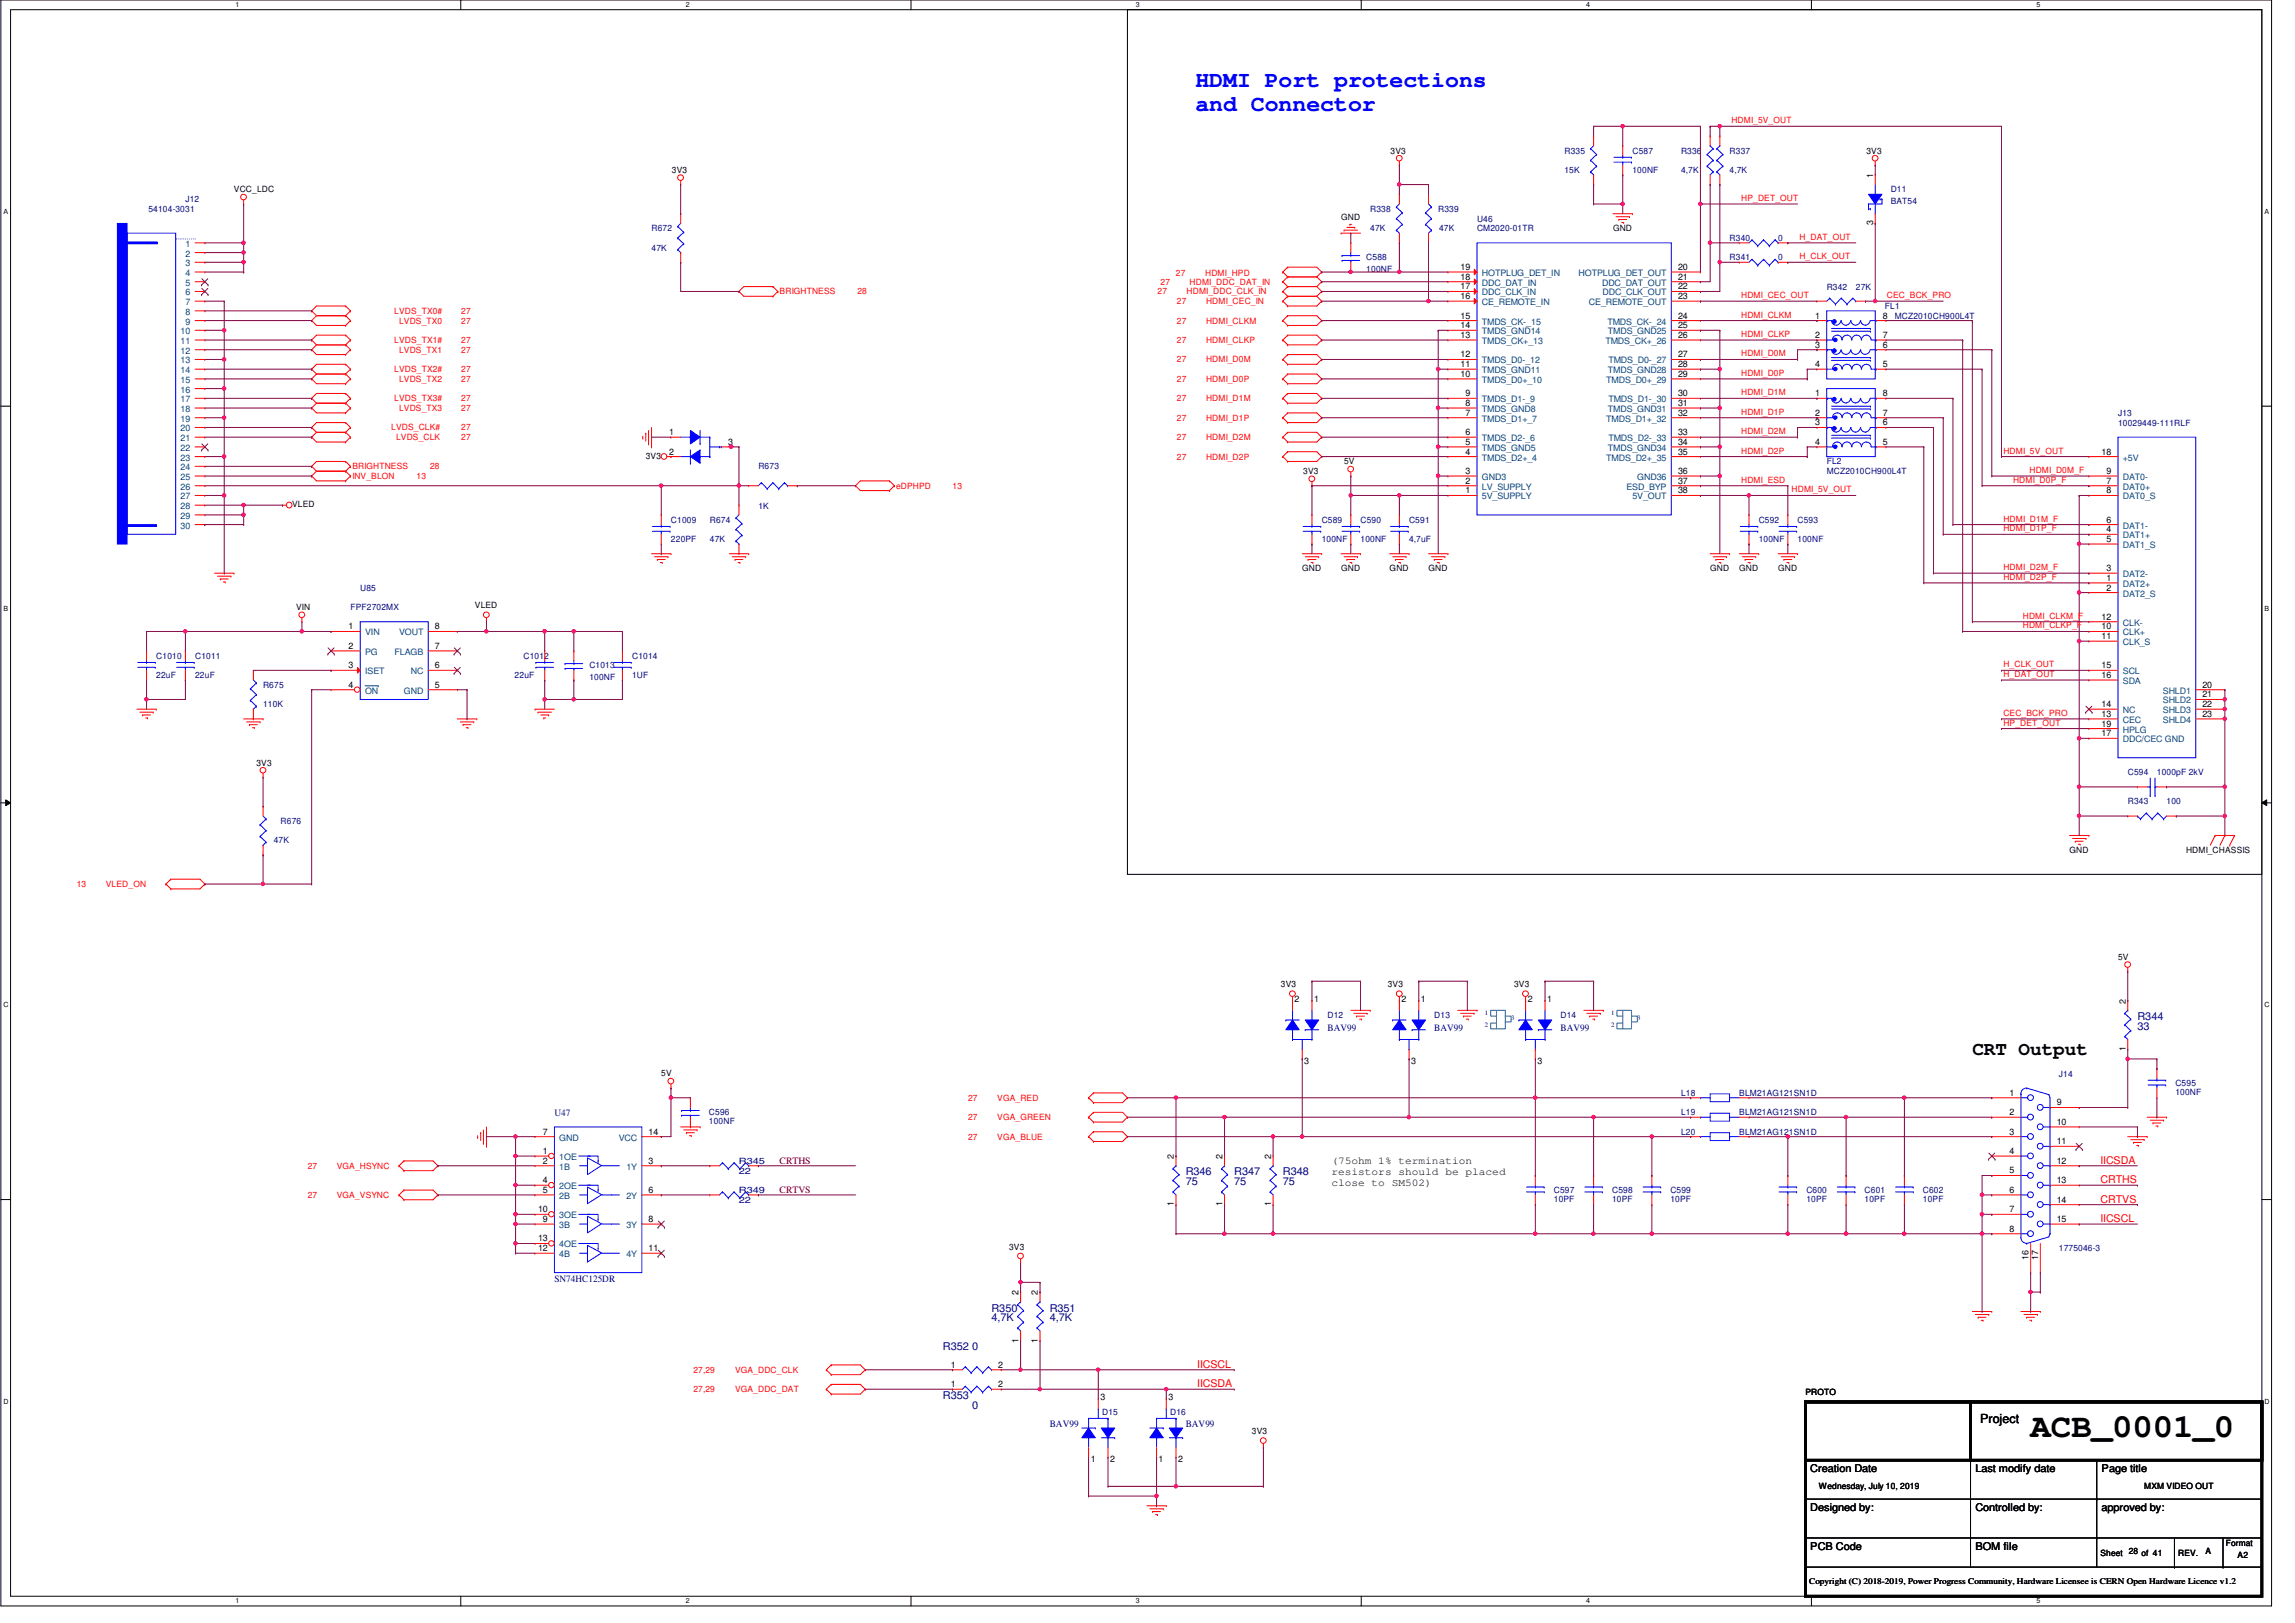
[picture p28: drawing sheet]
<svg xmlns="http://www.w3.org/2000/svg" width="420mm" height="297mm" viewBox="0 0 420 297" stroke-linecap="round" stroke-linejoin="round" font-family="sans-serif">
<defs><g id="words">
<text font-size="6.2" x="371.8" y="263">ACB_0001_0</text>
<g font-size="4.2" fill="#00f">
<text x="218.9" y="16">HDMI Port protections</text>
<text x="218.9" y="20.2">and Connector</text>
</g>
<text font-size="3.6" x="361.1" y="193.2">CRT Output</text>
<text font-size="2.3" x="362.5" y="260.4">Project</text>
<g font-size="1.9" fill="#00007f">
<text x="391.3" y="186.7">R344</text>
<text x="391.3" y="188.5">33</text>
<text x="217.1" y="215.1">R346</text>
<text x="226" y="215.1">R347</text>
<text x="234.9" y="215.1">R348</text>
<text x="217.1" y="216.9">75</text>
<text x="226" y="216.9">75</text>
<text x="234.9" y="216.9">75</text>
<text x="181.5" y="240">R350</text>
<text x="181.5" y="241.8">4,7K</text>
<text x="192.2" y="240">R351</text>
<text x="192.2" y="241.8">4,7K</text>
<text x="172.6" y="247.1">R352 0</text>
<text x="172.6" y="256">R353</text>
<text x="178" y="257.8">0</text>
</g>
<g font-size="1.9" fill="#007f00">
<text x="243.7" y="213.1">(75ohm 1% termination</text>
<text x="243.7" y="215.1">resistors should be placed</text>
<text x="243.7" y="217">close to SM502)</text>
</g>
<g font-size="1.9" fill="#f00">
<text x="384.5" y="213">IICSDA</text>
<text x="384.5" y="220.1">CRTVS</text>
<text x="384.5" y="216.6">CRTHS</text>
<text x="384.5" y="223.7">IICSCL</text>
<text x="219.2" y="250.4">IICSCL</text>
<text x="219.2" y="253.9">IICSDA</text>
</g>
<g font-size="1.9">
<text x="331.4" y="269.4">Creation Date</text>
<text x="361.6" y="269.4">Last modify date</text>
<text x="384.8" y="269.4">Page title</text>
<text x="331.4" y="276.5">Designed by:</text>
<text x="361.6" y="276.5">Controlled by:</text>
<text x="384.8" y="276.5">approved by:</text>
<text x="331.4" y="283.6">PCB Code</text>
<text x="361.6" y="283.6">BOM file</text>
</g>
<g font-size="1.8" fill="#00007f">
<text x="243" y="188.6">BAV99</text>
<text x="262.6" y="188.6">BAV99</text>
<text x="285.7" y="188.6">BAV99</text>
<text x="101.5" y="204.3">U47</text>
<text x="101.5" y="234.7">SN74HC125DR</text>
<text x="192.2" y="261.2">BAV99</text>
<text x="217.1" y="261.2">BAV99</text>
</g>
<g font-size="1.8" fill="#7f0000">
<text x="142.7" y="213">CRTHS</text>
<text x="142.7" y="218.4">CRTVS</text>
</g>
<g font-size="1.6" fill="#f00">
<text x="317" y="22.6">HDMI_5V_OUT</text>
<text x="318.8" y="36.8">HP_DET_OUT</text>
<text x="329.4" y="47.5">H_CLK_OUT</text>
<text x="329.4" y="43.9">H_DAT_OUT</text>
<text x="142.7" y="53.9">BRIGHTNESS</text>
<text x="157" y="53.9">28</text>
<text x="211.9" y="53.9">27</text>
<text x="212.5" y="52.1">27</text>
<text x="215.3" y="50.5">27</text>
<text x="217.2" y="53.9">HDMI_DDC_CLK_IN</text>
<text x="217.8" y="52.1">HDMI_DDC_DAT_IN</text>
<text x="220.6" y="50.5">HDMI_HPD</text>
<text x="72.2" y="57.4">LVDS_TX0#</text>
<text x="73.1" y="59.2">LVDS_TX0</text>
<text x="84.4" y="57.4">27</text>
<text x="84.4" y="59.2">27</text>
<text x="215.5" y="55.7">27</text>
<text x="215.5" y="59.2">27</text>
<text x="220.8" y="55.7">HDMI_CEC_IN</text>
<text x="220.8" y="59.2">HDMI_CLKM</text>
<text x="318.8" y="54.6">HDMI_CEC_OUT</text>
<text x="318.8" y="58.1">HDMI_CLKM</text>
<text x="345.4" y="54.6">CEC_BCK_PRO</text>
<text x="72.2" y="62.8">LVDS_TX1#</text>
<text x="73.1" y="64.6">LVDS_TX1</text>
<text x="84.4" y="62.8">27</text>
<text x="84.4" y="64.6">27</text>
<text x="215.5" y="62.8">27</text>
<text x="220.8" y="62.8">HDMI_CLKP</text>
<text x="318.8" y="65.2">HDMI_D0M</text>
<text x="318.8" y="61.7">HDMI_CLKP</text>
<text x="72.2" y="68.1">LVDS_TX2#</text>
<text x="73.1" y="69.9">LVDS_TX2</text>
<text x="84.4" y="68.1">27</text>
<text x="84.4" y="69.9">27</text>
<text x="215.5" y="66.3">27</text>
<text x="215.5" y="69.9">27</text>
<text x="220.8" y="66.3">HDMI_D0M</text>
<text x="220.8" y="69.9">HDMI_D0P</text>
<text x="318.8" y="68.8">HDMI_D0P</text>
<text x="72.2" y="73.4">LVDS_TX3#</text>
<text x="73.1" y="75.2">LVDS_TX3</text>
<text x="84.4" y="73.4">27</text>
<text x="84.4" y="75.2">27</text>
<text x="215.5" y="73.4">27</text>
<text x="215.5" y="77">27</text>
<text x="220.8" y="73.4">HDMI_D1M</text>
<text x="220.8" y="77">HDMI_D1P</text>
<text x="318.8" y="75.9">HDMI_D1P</text>
<text x="318.8" y="72.3">HDMI_D1M</text>
<text x="71.6" y="78.8">LVDS_CLK#</text>
<text x="72.5" y="80.6">LVDS_CLK</text>
<text x="84.4" y="78.8">27</text>
<text x="84.4" y="80.6">27</text>
<text x="215.5" y="80.6">27</text>
<text x="220.8" y="80.6">HDMI_D2M</text>
<text x="318.8" y="83">HDMI_D2P</text>
<text x="318.8" y="79.5">HDMI_D2M</text>
<text x="366.8" y="83">HDMI_5V_OUT</text>
<text x="64.5" y="85.9">BRIGHTNESS</text>
<text x="64.5" y="87.7">INV_BLON</text>
<text x="76.3" y="87.7">13</text>
<text x="78.7" y="85.9">28</text>
<text x="164.1" y="89.5">eDPHPD</text>
<text x="174.4" y="89.5">13</text>
<text x="215.5" y="84.1">27</text>
<text x="220.8" y="84.1">HDMI_D2P</text>
<text x="318.8" y="88.3">HDMI_ESD</text>
<text x="368.5" y="88.3">HDMI_D0P_F</text>
<text x="371.5" y="86.6">HDMI_D0M_F</text>
<text x="328" y="90.1">HDMI_5V_OUT</text>
<text x="366.8" y="95.5">HDMI_D1M_F</text>
<text x="366.8" y="97.2">HDMI_D1P_F</text>
<text x="366.8" y="106.1">HDMI_D2P_F</text>
<text x="366.8" y="104.4">HDMI_D2M_F</text>
<text x="370.3" y="113.2">HDMI_CLKM_F</text>
<text x="370.3" y="115">HDMI_CLKP_F</text>
<text x="366.8" y="123.9">H_DAT_OUT</text>
<text x="366.8" y="122.1">H_CLK_OUT</text>
<text x="366.8" y="131">CEC_BCK_PRO</text>
<text x="366.8" y="132.8">HP_DET_OUT</text>
<text x="14" y="162.3">13</text>
<text x="19.4" y="162.3">VLED_ON</text>
<text x="177.2" y="201.5">27</text>
<text x="182.6" y="201.5">VGA_RED</text>
<text x="177.2" y="205">27</text>
<text x="177.2" y="208.6">27</text>
<text x="182.6" y="205">VGA_GREEN</text>
<text x="182.6" y="208.6">VGA_BLUE</text>
<text x="56.3" y="213.9">27</text>
<text x="61.7" y="213.9">VGA_HSYNC</text>
<text x="56.3" y="219.2">27</text>
<text x="61.7" y="219.2">VGA_VSYNC</text>
<text x="126.9" y="251.2">27,29</text>
<text x="134.6" y="251.2">VGA_DDC_CLK</text>
<text x="126.9" y="254.8">27,29</text>
<text x="134.6" y="254.8">VGA_DDC_DAT</text>
</g>
<g font-size="1.6">
<text x="254.6" y="28.1">3V3</text>
<text x="341.7" y="28.1">3V3</text>
<text x="42.8" y="35.2">VCC_LDC</text>
<text x="123" y="31.7">3V3</text>
<text x="342.9" y="32.6" transform="rotate(-90 342.9 32.6)">1</text>
<text x="245.5" y="40.2">GND</text>
<text x="342.9" y="41.2" transform="rotate(-90 342.9 41.2)">3</text>
<text x="295.3" y="42.3">GND</text>
<text x="267.4" y="53">17</text>
<text x="267.4" y="51.2">18</text>
<text x="267.4" y="49.4">19</text>
<text x="307.2" y="49.4">20</text>
<text x="307.2" y="51.2">21</text>
<text x="307.2" y="53">22</text>
<text x="267.4" y="58.3">15</text>
<text x="267.4" y="54.7">16</text>
<text x="307.2" y="54.7">23</text>
<text x="307.2" y="58.3">24</text>
<text x="332.3" y="58.3">1</text>
<text x="344.7" y="58.3">8</text>
<text x="267.4" y="65.4">12</text>
<text x="267.4" y="61.8">13</text>
<text x="267.4" y="60.1">14</text>
<text x="307.2" y="60.1">25</text>
<text x="307.2" y="61.8">26</text>
<text x="307.2" y="65.4">27</text>
<text x="332.3" y="61.8">2</text>
<text x="332.3" y="63.6">3</text>
<text x="344.7" y="63.6">6</text>
<text x="344.7" y="61.8">7</text>
<text x="267.4" y="69">10</text>
<text x="267.4" y="67.2">11</text>
<text x="307.2" y="67.2">28</text>
<text x="307.2" y="69">29</text>
<text x="332.3" y="67.2">4</text>
<text x="344.7" y="67.2">5</text>
<text x="268.3" y="76.1">7</text>
<text x="268.3" y="74.3">8</text>
<text x="268.3" y="72.5">9</text>
<text x="307.2" y="72.5">30</text>
<text x="307.2" y="74.3">31</text>
<text x="307.2" y="76.1">32</text>
<text x="332.3" y="72.5">1</text>
<text x="332.3" y="76.1">2</text>
<text x="332.3" y="77.9">3</text>
<text x="344.7" y="77.9">6</text>
<text x="344.7" y="76.1">7</text>
<text x="344.7" y="72.5">8</text>
<text x="118.2" y="83.9">3V3</text>
<text x="122.5" y="79.6">1</text>
<text x="122.5" y="83.2">2</text>
<text x="133.3" y="81.4">3</text>
<text x="268.3" y="83.2">4</text>
<text x="268.3" y="81.4">5</text>
<text x="268.3" y="79.6">6</text>
<text x="307.2" y="79.6">33</text>
<text x="307.2" y="81.4">34</text>
<text x="307.2" y="83.2">35</text>
<text x="332.3" y="81.4">4</text>
<text x="344.7" y="81.4">5</text>
<text x="384.8" y="83.2">18</text>
<text x="238.6" y="86.8">3V3</text>
<text x="246.1" y="85">5V</text>
<text x="268.3" y="88.5">2</text>
<text x="268.3" y="86.7">3</text>
<text x="307.2" y="86.7">36</text>
<text x="307.2" y="88.5">37</text>
<text x="385.6" y="88.5">7</text>
<text x="385.6" y="86.7">9</text>
<text x="53.5" y="92.8">VLED</text>
<text x="268.3" y="90.3">1</text>
<text x="307.2" y="90.3">38</text>
<text x="385.6" y="95.6">6</text>
<text x="385.6" y="90.3">8</text>
<text x="385.6" y="97.4">4</text>
<text x="385.6" y="99.2">5</text>
<text x="238.4" y="104.6">GND</text>
<text x="245.5" y="104.6">GND</text>
<text x="254.4" y="104.6">GND</text>
<text x="261.5" y="104.6">GND</text>
<text x="313.1" y="104.6">GND</text>
<text x="318.4" y="104.6">GND</text>
<text x="325.5" y="104.6">GND</text>
<text x="385.6" y="106.3">1</text>
<text x="385.6" y="104.5">3</text>
<text x="54.2" y="111.7">VIN</text>
<text x="86.9" y="111.3">VLED</text>
<text x="384.8" y="113.4">12</text>
<text x="385.6" y="108.1">2</text>
<text x="63.8" y="115.2">1</text>
<text x="63.8" y="118.7">2</text>
<text x="79.6" y="115.2">8</text>
<text x="79.6" y="118.7">7</text>
<text x="384.8" y="115.2">10</text>
<text x="384.8" y="117">11</text>
<text x="63.8" y="122.3">3</text>
<text x="63.8" y="125.9">4</text>
<text x="79.6" y="122.3">6</text>
<text x="79.6" y="125.9">5</text>
<text x="384.8" y="122.3">15</text>
<text x="384.8" y="124.1">16</text>
<text x="403.2" y="125.9">20</text>
<text x="384.8" y="131.2">13</text>
<text x="384.8" y="129.4">14</text>
<text x="403.2" y="127.6">21</text>
<text x="403.2" y="129.4">22</text>
<text x="403.2" y="131.2">23</text>
<text x="384.8" y="134.7">17</text>
<text x="384.8" y="133">19</text>
<text x="46.9" y="140.1">3V3</text>
<text x="378.9" y="156.1">GND</text>
<text x="400.2" y="156.1">HDMI_CHASSIS</text>
<text x="387.8" y="175.7">5V</text>
<text x="234.5" y="180.7">3V3</text>
<text x="237" y="183.3">2</text>
<text x="240.6" y="183.3">1</text>
<text x="254.1" y="180.7">3V3</text>
<text x="256.6" y="183.3">2</text>
<text x="260.1" y="183.3">1</text>
<text x="277.2" y="180.7">3V3</text>
<text x="279.7" y="183.3">2</text>
<text x="283.2" y="183.3">1</text>
<text x="389.2" y="183.7" transform="rotate(-90 389.2 183.7)">2</text>
<text x="121.1" y="197">5V</text>
<text x="238.8" y="194.7">3</text>
<text x="258.3" y="194.7">3</text>
<text x="281.5" y="194.7">3</text>
<text x="389.2" y="192.4" transform="rotate(-90 389.2 192.4)">1</text>
<text x="367.9" y="200.5">1</text>
<text x="376.5" y="202.3">9</text>
<text x="99.4" y="207.6">7</text>
<text x="118.7" y="207.6">14</text>
<text x="367.9" y="207.6">3</text>
<text x="367.9" y="204.1">2</text>
<text x="376.5" y="205.9">10</text>
<text x="376.5" y="209.4">11</text>
<text x="99.4" y="211.2">1</text>
<text x="99.4" y="213">2</text>
<text x="118.7" y="213">3</text>
<text x="214.9" y="212.1" transform="rotate(-90 214.9 212.1)">2</text>
<text x="223.8" y="212.1" transform="rotate(-90 223.8 212.1)">2</text>
<text x="232.7" y="212.1" transform="rotate(-90 232.7 212.1)">2</text>
<text x="367.9" y="214.8">5</text>
<text x="367.9" y="211.2">4</text>
<text x="376.5" y="213">12</text>
<text x="98.5" y="221.9">10</text>
<text x="99.4" y="216.5">4</text>
<text x="99.4" y="218.3">5</text>
<text x="118.7" y="218.3">6</text>
<text x="214.9" y="220.8" transform="rotate(-90 214.9 220.8)">1</text>
<text x="223.8" y="220.8" transform="rotate(-90 223.8 220.8)">1</text>
<text x="232.7" y="220.8" transform="rotate(-90 232.7 220.8)">1</text>
<text x="367.9" y="221.9">7</text>
<text x="367.9" y="218.3">6</text>
<text x="376.5" y="216.5">13</text>
<text x="376.5" y="220.1">14</text>
<text x="98.5" y="227.2">13</text>
<text x="99.4" y="223.6">9</text>
<text x="118.7" y="223.6">8</text>
<text x="367.9" y="225.4">8</text>
<text x="376.5" y="223.6">15</text>
<text x="98.5" y="229">12</text>
<text x="118.7" y="229">11</text>
<text x="184.7" y="228.7">3V3</text>
<text x="371.4" y="230.6" transform="rotate(-90 371.4 230.6)">16</text>
<text x="373.2" y="230.6" transform="rotate(-90 373.2 230.6)">17</text>
<text x="186.5" y="237" transform="rotate(-90 186.5 237)">2</text>
<text x="190" y="237" transform="rotate(-90 190 237)">2</text>
<text x="186.5" y="245.7" transform="rotate(-90 186.5 245.7)">1</text>
<text x="190" y="245.7" transform="rotate(-90 190 245.7)">1</text>
<text x="174.1" y="250.3">1</text>
<text x="182.7" y="250.3">2</text>
<text x="174.1" y="253.9">1</text>
<text x="182.7" y="253.9">2</text>
<text x="201.5" y="256.2">3</text>
<text x="213.9" y="256.2">3</text>
<text x="330.5" y="255.4">PROTO</text>
<text x="229.2" y="262.5">3V3</text>
<text x="199.7" y="267.6">1</text>
<text x="203.2" y="267.6">2</text>
<text x="212.1" y="267.6">1</text>
<text x="215.7" y="267.6">2</text>
<text x="333" y="272.6">Wednesday, July 10, 2019</text>
<text x="392.5" y="272.6">MXM VIDEO OUT</text>
<text x="384.5" y="284.7">Sheet</text>
<text x="389.7" y="284.5">28 of 41</text>
<text x="398.8" y="284.7">REV.</text>
<text x="403.8" y="284.5">A</text>
<text x="407.5" y="282.9">Format</text>
<text x="409.6" y="285.2">A2</text>
<text x="331.2" y="290">Copyright (C) 2018-2019, Power Progress Community, Hardware Licensee is CERN Open Hardware Licence v1.2</text>
</g>
<g font-size="1.6" fill="#00007f">
<text x="286.4" y="28.1">R335</text>
<text x="298.9" y="28.1">C587</text>
<text x="307.8" y="28.1">R336</text>
<text x="316.6" y="28.1">R337</text>
<text x="286.4" y="31.7">15K</text>
<text x="298.9" y="31.7">100NF</text>
<text x="307.8" y="31.7">4,7K</text>
<text x="316.6" y="31.7">4,7K</text>
<text x="346.1" y="35.2">D11</text>
<text x="27.2" y="38.8">54104-3031</text>
<text x="33.9" y="37">J12</text>
<text x="250.9" y="38.8">R338</text>
<text x="263.3" y="38.8">R339</text>
<text x="270.4" y="40.6">U46</text>
<text x="346.1" y="37.3">BAT54</text>
<text x="119.3" y="42.3">R672</text>
<text x="119.3" y="45.9">47K</text>
<text x="250.1" y="47.7">C588</text>
<text x="250.9" y="42.3">47K</text>
<text x="263.5" y="42.3">47K</text>
<text x="270.4" y="42.3">CM2020-01TR</text>
<text x="316.6" y="47.7">R341</text>
<text x="316.6" y="44.1">R340</text>
<text x="325.5" y="47.7">0</text>
<text x="325.5" y="44.1">0</text>
<text x="250.1" y="49.8">100NF</text>
<text x="334.4" y="53">R342</text>
<text x="339.8" y="53">27K</text>
<text x="345.1" y="56.6">FL1</text>
<text x="346.9" y="58.3">MCZ2010CH900L4T</text>
<text x="387.8" y="76.1">J13</text>
<text x="387.8" y="77.9">10029449-111RLF</text>
<text x="138.8" y="85.9">R673</text>
<text x="334.4" y="85">FL2</text>
<text x="334.4" y="86.8">MCZ2010CH900L4T</text>
<text x="122.8" y="95.7">C1009</text>
<text x="130" y="95.7">R674</text>
<text x="138.8" y="93.2">1K</text>
<text x="242" y="95.7">C589</text>
<text x="249.1" y="95.7">C590</text>
<text x="258" y="95.7">C591</text>
<text x="322" y="95.7">C592</text>
<text x="329.1" y="95.7">C593</text>
<text x="122.8" y="99.2">220PF</text>
<text x="130" y="99.2">47K</text>
<text x="242" y="99.2">100NF</text>
<text x="249.1" y="99.2">100NF</text>
<text x="258" y="99.2">4,7uF</text>
<text x="322" y="99.2">100NF</text>
<text x="329.1" y="99.2">100NF</text>
<text x="64.2" y="111.7">FPF2702MX</text>
<text x="65.9" y="108.1">U85</text>
<text x="28.6" y="120.6">C1010</text>
<text x="28.6" y="124.1">22uF</text>
<text x="35.7" y="120.6">C1011</text>
<text x="35.7" y="124.1">22uF</text>
<text x="48.2" y="125.9">R675</text>
<text x="94.2" y="124.1">22uF</text>
<text x="95.8" y="120.6">C1012</text>
<text x="107.9" y="122.3">C1013</text>
<text x="107.9" y="124.5">100NF</text>
<text x="115.7" y="120.6">C1014</text>
<text x="115.7" y="124.1">1UF</text>
<text x="48.2" y="129.5">110K</text>
<text x="389.5" y="141.9">C594</text>
<text x="394.9" y="141.9">1000pF 2kV</text>
<text x="389.5" y="147.2">R343</text>
<text x="396.7" y="147.2">100</text>
<text x="50.1" y="154.3">47K</text>
<text x="51.4" y="150.8">R676</text>
<text x="243" y="186.4">D12</text>
<text x="262.6" y="186.4">D13</text>
<text x="285.7" y="186.4">D14</text>
<text x="376.9" y="197.2">J14</text>
<text x="307.8" y="200.6">L18</text>
<text x="318.4" y="200.6">BLM21AG121SN1D</text>
<text x="398.3" y="198.8">C595</text>
<text x="398.3" y="200.4">100NF</text>
<text x="129.8" y="204.1">C596</text>
<text x="129.8" y="205.7">100NF</text>
<text x="307.8" y="204.1">L19</text>
<text x="307.8" y="207.7">L20</text>
<text x="318.4" y="204.1">BLM21AG121SN1D</text>
<text x="318.4" y="207.7">BLM21AG121SN1D</text>
<text x="135.3" y="213">R345</text>
<text x="135.3" y="214.8">22</text>
<text x="135.3" y="218.4">R349</text>
<text x="135.3" y="220.1">22</text>
<text x="284.5" y="218.4">C597</text>
<text x="284.5" y="220">10PF</text>
<text x="295.1" y="218.4">C598</text>
<text x="295.1" y="220">10PF</text>
<text x="305.8" y="218.4">C599</text>
<text x="305.8" y="220">10PF</text>
<text x="330.7" y="218.4">C600</text>
<text x="330.7" y="220">10PF</text>
<text x="341.4" y="218.4">C601</text>
<text x="341.4" y="220">10PF</text>
<text x="352" y="218.4">C602</text>
<text x="352" y="220">10PF</text>
<text x="376.9" y="229">1775046-3</text>
<text x="201.8" y="258.9">D15</text>
<text x="214.2" y="258.9">D16</text>
</g>
<g font-size="1.6" fill="#00407f">
<text x="33.9" y="45.2">1</text>
<text x="33.9" y="46.9">2</text>
<text x="33.9" y="48.7">3</text>
<text x="33.9" y="50.5">4</text>
<text x="33.9" y="52.3">5</text>
<text x="271.3" y="52.3">DDC_DAT_IN</text>
<text x="271.3" y="50.5">HOTPLUG_DET_IN</text>
<text x="289" y="50.5">HOTPLUG_DET_OUT</text>
<text x="293.3" y="52.3">DDC_DAT_OUT</text>
<text x="33.9" y="54.1">6</text>
<text x="33.9" y="55.8">7</text>
<text x="33.9" y="57.6">8</text>
<text x="33.9" y="59.4">9</text>
<text x="271.3" y="59.4">TMDS_CK-_15</text>
<text x="271.3" y="55.8">CE_REMOTE_IN</text>
<text x="271.3" y="54.1">DDC_CLK_IN</text>
<text x="290.9" y="55.8">CE_REMOTE_OUT</text>
<text x="293.4" y="54.1">DDC_CLK_OUT</text>
<text x="294.3" y="59.4">TMDS_CK-_24</text>
<text x="33.1" y="61.2">10</text>
<text x="33.1" y="62.9">11</text>
<text x="33.1" y="64.7">12</text>
<text x="271.3" y="62.9">TMDS_CK+_13</text>
<text x="271.3" y="61.2">TMDS_GND14</text>
<text x="293.9" y="62.9">TMDS_CK+_26</text>
<text x="294.4" y="61.2">TMDS_GND25</text>
<text x="33.1" y="66.5">13</text>
<text x="33.1" y="68.3">14</text>
<text x="33.1" y="70.1">15</text>
<text x="33.1" y="71.8">16</text>
<text x="271.3" y="70.1">TMDS_D0+_10</text>
<text x="271.3" y="68.3">TMDS_GND11</text>
<text x="271.3" y="66.5">TMDS_D0-_12</text>
<text x="294.1" y="70.1">TMDS_D0+_29</text>
<text x="294.4" y="68.3">TMDS_GND28</text>
<text x="294.5" y="66.5">TMDS_D0-_27</text>
<text x="33.1" y="73.6">17</text>
<text x="33.1" y="75.4">18</text>
<text x="33.1" y="77.2">19</text>
<text x="271.3" y="77.2">TMDS_D1+_7</text>
<text x="271.3" y="75.4">TMDS_GND8</text>
<text x="271.3" y="73.6">TMDS_D1-_9</text>
<text x="294.1" y="77.2">TMDS_D1+_32</text>
<text x="294.4" y="75.4">TMDS_GND31</text>
<text x="294.5" y="73.6">TMDS_D1-_30</text>
<text x="33.1" y="79">20</text>
<text x="33.1" y="80.7">21</text>
<text x="33.1" y="82.5">22</text>
<text x="271.3" y="82.5">TMDS_GND5</text>
<text x="271.3" y="80.7">TMDS_D2-_6</text>
<text x="294.4" y="82.5">TMDS_GND34</text>
<text x="294.5" y="80.7">TMDS_D2-_33</text>
<text x="33.1" y="84.3">23</text>
<text x="33.1" y="86.1">24</text>
<text x="33.1" y="87.8">25</text>
<text x="33.1" y="89.6">26</text>
<text x="271.3" y="89.6">LV_SUPPLY</text>
<text x="271.3" y="87.8">GND3</text>
<text x="271.3" y="84.3">TMDS_D2+_4</text>
<text x="294.1" y="84.3">TMDS_D2+_35</text>
<text x="297.8" y="89.6">ESD_BYP</text>
<text x="299.8" y="87.8">GND36</text>
<text x="388.7" y="89.6">DAT0+</text>
<text x="388.7" y="87.8">DAT0-</text>
<text x="388.7" y="84.3">+5V</text>
<text x="33.1" y="91.4">27</text>
<text x="33.1" y="93.2">28</text>
<text x="33.1" y="95">29</text>
<text x="271.3" y="91.4">5V_SUPPLY</text>
<text x="298.9" y="91.4">5V_OUT</text>
<text x="388.7" y="91.4">DAT0_S</text>
<text x="33.1" y="96.7">30</text>
<text x="388.7" y="98.5">DAT1+</text>
<text x="388.7" y="100.3">DAT1_S</text>
<text x="388.7" y="96.7">DAT1-</text>
<text x="388.7" y="107.4">DAT2+</text>
<text x="388.7" y="105.6">DAT2-</text>
<text x="388.7" y="109.2">DAT2_S</text>
<text x="66.8" y="116.3">VIN</text>
<text x="66.8" y="119.8">PG</text>
<text x="72.3" y="119.8">FLAGB</text>
<text x="73.1" y="116.3">VOUT</text>
<text x="388.7" y="116.3">CLK+</text>
<text x="388.7" y="114.5">CLK-</text>
<text x="388.7" y="118.1">CLK_S</text>
<text x="66.8" y="123.4">ISET</text>
<text x="75.2" y="123.4">NC</text>
<text x="388.7" y="123.4">SCL</text>
<text x="388.7" y="125.2">SDA</text>
<text x="66.8" y="127">ON</text>
<text x="73.9" y="127">GND</text>
<text x="388.7" y="130.5">NC</text>
<text x="396" y="127">SHLD1</text>
<text x="396" y="128.7">SHLD2</text>
<text x="396" y="130.5">SHLD3</text>
<text x="388.7" y="132.3">CEC</text>
<text x="388.7" y="135.8">DDC/CEC GND</text>
<text x="388.7" y="134.1">HPLG</text>
<text x="396" y="132.3">SHLD4</text>
<text x="102.4" y="208.7">GND</text>
<text x="113.3" y="208.7">VCC</text>
<text x="102.4" y="212.3">1OE</text>
<text x="102.4" y="214.1">1B</text>
<text x="114.7" y="214.1">1Y</text>
<text x="102.4" y="217.6">2OE</text>
<text x="102.4" y="219.4">2B</text>
<text x="114.7" y="219.4">2Y</text>
<text x="102.4" y="223">3OE</text>
<text x="102.4" y="224.7">3B</text>
<text x="114.7" y="224.7">3Y</text>
<text x="102.4" y="228.3">4OE</text>
<text x="102.4" y="230.1">4B</text>
<text x="114.7" y="230.1">4Y</text>
</g>
<g font-size="1.3">
<text x="43.1" y="1.3">1</text>
<text x="125.5" y="1.3">2</text>
<text x="208" y="1.3">3</text>
<text x="290.4" y="1.3">4</text>
<text x="372.8" y="1.3">5</text>
<text x=".6" y="39.2">A</text>
<text x="414.6" y="39.2">A</text>
<text x=".6" y="111.8">B</text>
<text x="414.6" y="111.8">B</text>
<text x=".6" y="184.4">C</text>
<text x="414.6" y="184.4">C</text>
<text x=".6" y="257">D</text>
<text x="414.6" y="257">D</text>
<text x="43.1" y="293.5">1</text>
<text x="125.5" y="293.5">2</text>
<text x="208" y="293.5">3</text>
<text x="290.4" y="293.5">4</text>
<text x="372.8" y="293.5">5</text>
</g>
<g font-size="1.2" fill="#00007f">
<text x="271.9" y="185.7">1</text>
<text x="295" y="185.7">1</text>
<text x="271.9" y="188">2</text>
<text x="276.6" y="186.7">3</text>
<text x="295" y="188">2</text>
<text x="299.8" y="186.7">3</text>
</g>
</g></defs>
<path d="M.2 0h415.7v293.9h-415.7zM1.9 1.8h412.2v290.3h-412.2z" fill="none" stroke="#000" stroke-width=".18"/>
<g fill="#fff">
<path d="M43.1 .2h.7v1.4h-.7z"/>
<path d="M43.1 292.3h.7v1.4h-.7z"/>
</g>
<path d="M84.4 0v1.8M84.4 292.1v1.8" fill="none" stroke="#000" stroke-width=".18"/>
<g fill="#fff">
<path d="M125.5 .2h.7v1.4h-.7z"/>
<path d="M125.5 292.3h.7v1.4h-.7z"/>
</g>
<path d="M166.8 0v1.8M166.8 292.1v1.8" fill="none" stroke="#000" stroke-width=".18"/>
<g fill="#fff">
<path d="M208 .2h.6v1.4h-.6z"/>
<path d="M208 292.3h.6v1.4h-.6z"/>
</g>
<path d="M249.2 0v1.8M249.2 292.1v1.8" fill="none" stroke="#000" stroke-width=".18"/>
<g fill="#fff">
<path d="M290.4 .2h.7v1.4h-.7z"/>
<path d="M290.4 292.3h.7v1.4h-.7z"/>
</g>
<path d="M331.6 0v1.8M331.6 292.1v1.8" fill="none" stroke="#000" stroke-width=".18"/>
<g fill="#fff">
<path d="M372.8 .2h.7v1.4h-.7z"/>
<path d="M372.8 292.3h.7v1.4h-.7z"/>
<path d="M.6 38.1h.8v1.4h-.8z"/>
<path d="M414.6 38.1h.8v1.4h-.8z"/>
<path d="M.6 110.6h.8v1.4h-.8z"/>
<path d="M414.6 110.6h.8v1.4h-.8z"/>
</g>
<path d="M.2 74.3h1.7M414.1 74.3h1.8" fill="none" stroke="#000" stroke-width=".18"/>
<g fill="#fff">
<path d="M.6 183.2h.9v1.4h-.9z"/>
<path d="M414.6 183.2h.8v1.4h-.8z"/>
</g>
<path d="M.2 146.9h1.7M1 146.4l.9 .5-.9 .5zM414.1 146.9l.9-.5v1zM414.1 146.9h1.8" fill="none" stroke="#000" stroke-width=".18"/>
<path d="M1 146.4l.9 .5-.9 .5zM414.1 146.9l.9-.5v1z" fill="#000"/>
<g fill="#fff">
<path d="M.6 255.8h.9v1.4h-.9z"/>
<path d="M414.6 255.8h.8v1.4h-.8z"/>
</g>
<g fill="none" stroke="#000" stroke-width=".18">
<path d="M206.4 1.8h207.7v158.2h-207.7zM.2 219.5h1.7M414.1 219.5h1.8M330.5 256.6h8.9M339.4 256.6h.1M330.5 274.4h83.6M360.8 274.4h.1M360.8 267.3v14.2M383.9 274.4h.1M383.9 267.3v14.2M414.1 274.4h.1M330.5 281.5h83.6"/>
<path d="M360.8 281.5h.1M360.8 281.5v5.3h-30.3M383.9 281.5h.1M383.9 281.5v5.3h-23.1M383.9 286.8h30.2M398.1 286.8h.1M398.1 281.5v5.3M407 286.8h.1M407 281.5v5.3M414.1 281.5h.1M414.1 286.8h.1"/>
</g>
<path d="M274 184.9h1.6v3.4h-1.6zM274 184.9h-1.1v1.1h1.1M274 187.2h-1.1v1.1h1.1M275.6 186h1v1h-1M297.1 184.9h1.6v3.4h-1.6zM297.1 184.9h-1.1v1.1h1.1M297.1 187.2h-1.1v1.1h1.1M298.7 186h1.1v1h-1.1" fill="none" stroke="#007fc0" stroke-width=".18"/>
<g fill="none" stroke="#f00" stroke-width=".18">
<path d="M44.6 37.3h.1M44.6 36.6v.7M124.6 33.8h.1M124.6 33.1v.7M256.2 30.2h.1M256.2 29.5v.7M261.5 35.6h.1M261.5 35.6v1.7M295.3 39.1h3.6M295.9 39.7h2.4M298.3 39.7h.1M298.9 39.1h.1"/>
<path d="M343.3 30.2h.1M343.3 29.5v.7M57.1 56.9h.1M57.1 58.7h.1M57.1 58.7l.8 .9h5.4M57.1 56.9l.8 .9M57.9 57.8h5.4M57.9 57.8l-.8 .9M63.3 56h.1M63.3 57.8h.1M63.3 59.6h.1M63.3 56h-5.4l-.8 .9"/>
<path d="M63.3 56l.9 .9M63.3 57.8l.9 .9M64.2 56.9h.1M64.2 58.7h.1M64.2 56.9l-.9 .9M64.2 58.7l-.9 .9M135.3 53.3h.1M135.3 53.3l.9 .9h5.3M141.5 52.5h.1M141.5 54.2h.1M141.5 52.5h-5.3l-.9 .8M141.5 52.5l.9 .8"/>
<path d="M142.4 53.3h.1M142.4 53.3l-.9 .9M234.9 55.1h.1M234.9 53.3h.1M234.9 49.8h.1M234.9 58.7h.1M234.9 51.6h.1M234.9 55.1l.8 .9M234.9 53.3l.8 .9M234.9 49.8l.8 .9M234.9 58.7l.8 .9M234.9 51.6l.8 .9"/>
<path d="M235.7 54.2h.1M235.7 56h.1M235.7 52.5h.1M235.7 48.9h.1M235.7 50.7h.1M235.7 57.8h.1M235.7 59.6h.1M235.7 54.2l-.8 .9M235.7 54.2h5.4M235.7 52.5l-.8 .8M235.7 52.5h5.4M235.7 48.9l-.8 .9"/>
<path d="M235.7 48.9h5.4l.9 .9M235.7 50.7h5.4M235.7 57.8l-.8 .9M235.7 57.8h5.4l.9 .9M235.7 50.7l-.8 .9M241.1 54.2l.9 .9M241.1 52.5l.9 .8M241.1 50.7l.9 .9M242 55.1h.1M242 53.3h.1M242 49.8h.1M242 58.7h.1"/>
<path d="M242 51.6h.1M242 55.1l-.9 .9h-5.4M242 53.3l-.9 .9M242 49.8l-.9 .9M242 58.7l-.9 .9h-5.4M242 51.6l-.9 .9M245.5 42.7h.1M245.5 42.7h3.6M246.1 42.1h.1M246.1 42.1h2.4M246.6 41.6h1.4M247.1 41.1h.1"/>
<path d="M247.1 41.1h.4M248 41.6h.1M261.5 44.4h.1M261.5 42.7v1.7M296.4 40.2h.1M296.4 40.2h1.4M296.9 40.7h.4M297.3 40.7h.1M57.1 78.2h.1M57.1 72.9h.1M57.1 74.7h.1M57.1 67.6h.1"/>
<path d="M57.1 69.3h.1M57.1 62.2h.1M57.1 64h.1M57.1 64l.8 .9h5.4M57.1 69.3l.8 .9h5.4M57.1 74.7l.8 .9h5.4M57.1 78.2l.8 .9M57.1 72.9l.8 .9M57.1 67.6l.8 .9M57.1 62.2l.8 .9M57.9 68.5h5.4M57.9 73.8h5.4"/>
<path d="M57.9 79.1h5.4M57.9 63.1h5.4M57.9 79.1l-.8 .9M57.9 73.8l-.8 .9M57.9 68.5l-.8 .8M57.9 63.1l-.8 .9M63.3 77.3h.1M63.3 79.1h.1M63.3 72h.1M63.3 73.8h.1M63.3 75.6h.1M63.3 66.7h.1"/>
<path d="M63.3 68.5h.1M63.3 70.2h.1M63.3 61.3h.1M63.3 63.1h.1M63.3 64.9h.1M63.3 66.7h-5.4l-.8 .9M63.3 72h-5.4l-.8 .9M63.3 77.3h-5.4l-.8 .9M63.3 61.3h-5.4l-.8 .9M63.3 77.3l.9 .9M63.3 79.1l.9 .9M63.3 72l.9 .9"/>
<path d="M63.3 73.8l.9 .9M63.3 66.7l.9 .9M63.3 68.5l.9 .8M63.3 61.3l.9 .9M63.3 63.1l.9 .9M64.2 78.2h.1M64.2 72.9h.1M64.2 74.7h.1M64.2 67.6h.1M64.2 69.3h.1M64.2 62.2h.1M64.2 64h.1"/>
<path d="M64.2 78.2l-.9 .9M64.2 72.9l-.9 .9M64.2 74.7l-.9 .9M64.2 67.6l-.9 .9M64.2 69.3l-.9 .9M64.2 62.2l-.9 .9M64.2 64l-.9 .9M117.7 79.8v.4M118.2 79.3h.1M118.2 79.3v1.4M118.7 78.8v2.4M119.3 78.2v3.6"/>
<path d="M234.9 65.8h.1M234.9 69.3h.1M234.9 72.9h.1M234.9 76.5h.1M234.9 62.2h.1M234.9 65.8l.8 .9M234.9 69.3l.8 .9M234.9 72.9l.8 .9M234.9 76.5l.8 .8M234.9 62.2l.8 .9M235.7 64.9h.1M235.7 66.7h.1"/>
<path d="M235.7 68.5h.1M235.7 70.2h.1M235.7 72h.1M235.7 73.8h.1M235.7 75.6h.1M235.7 77.3h.1M235.7 79.1h.1M235.7 61.3h.1M235.7 63.1h.1M235.7 61.3l-.8 .9M235.7 64.9l-.8 .9M235.7 72l-.8 .9"/>
<path d="M235.7 64.9h5.4l.9 .9M235.7 68.5l-.8 .8M235.7 75.6h5.4l.9 .9M235.7 75.6l-.8 .9M235.7 68.5h5.4l.9 .8M235.7 79.1h5.4l.9 .9M235.7 79.1l-.8 .9M235.7 72h5.4l.9 .9M235.7 61.3h5.4l.9 .9M242 65.8h.1M242 69.3h.1M242 72.9h.1"/>
<path d="M242 76.5h.1M242 62.2h.1M242 65.8l-.9 .9h-5.4M242 62.2l-.9 .9h-5.4M242 69.3l-.9 .9h-5.4M242 72.9l-.9 .9h-5.4M242 76.5l-.9 .8h-5.4M51.7 92.5h.1M51.7 92.5h.7M57.1 80h.1M57.1 85.3h.1M57.1 87.1h.1"/>
<path d="M57.1 80l.8 .9h5.4M57.1 85.3l.8 .9M57.1 87.1l.8 .9h5.4M57.9 86.2l-.8 .9M57.9 86.2h5.4M63.3 80.9h.1M63.3 84.5h.1M63.3 86.2h.1M63.3 88h.1M63.3 84.5h-5.4l-.8 .8M63.3 84.5l.9 .8M63.3 86.2l.9 .9"/>
<path d="M64.2 80h.1M64.2 85.3h.1M64.2 87.1h.1M64.2 80l-.9 .9M64.2 85.3l-.9 .9M64.2 87.1l-.9 .9M117.7 80.2h.1M118.7 81.2h.1M119.3 81.8h.1M122.1 83.6h.7M122.8 83.6h.1M156.6 88.9h.1"/>
<path d="M156.6 88.9l.9 .9h5.3M162.8 88h.1M162.8 89.8h.1M162.8 88h-5.3l-.9 .9M162.8 88l.9 .9M163.7 88.9h.1M163.7 88.9l-.9 .9M234.9 80h.1M234.9 83.6h.1M234.9 80l.8 .9M234.9 83.6l.8 .9M235.7 80.9h.1"/>
<path d="M235.7 82.7h.1M235.7 84.5h.1M235.7 82.7h5.4l.9 .9M235.7 82.7l-.8 .9M240.2 88.9h.1M240.2 88.2v.7M242 80h.1M242 83.6h.1M242 80l-.9 .9h-5.4M242 83.6l-.9 .9h-5.4M247.3 87.1h.1M247.3 86.4v.7"/>
<path d="M382.4 97.8h.1M382.4 99.6h.1M382.4 96h.1M382.4 88.9h.1M382.4 90.7h.1M382.4 87.1h.1M382.4 83.6h.1M382.4 83.6h5.4M382.4 97.8h5.4M382.4 99.6h5.4M382.4 96h5.4M382.4 88.9h5.4"/>
<path d="M382.4 90.7h5.4M382.4 87.1h5.4M39.3 104.9h3.5M39.8 105.5h2.5M40.3 106h.1M40.3 106h1.5M40.9 106.5h.3M41.2 106.5h.1M42.3 105.5h.1M42.8 104.9h.1M55.3 113.8h.1M55.3 113.1v.7"/>
<path d="M89.1 113.8h.1M89.1 113.1v.7M119.3 101.3h3.5M119.8 101.9h2.5M120.3 102.4h.1M120.3 102.4h1.5M120.9 103h.3M121.2 103h.1M122.3 101.9h.1M122.8 101.3h.1M133.5 101.3h3.6M134.1 101.9h2.4"/>
<path d="M134.6 102.4h.1M134.6 102.4h1.4M135.1 103h.4M135.5 103h.1M136.5 101.9h.1M137.1 101.3h.1M238.4 101.3h3.6M239 101.9h2.4M239.5 102.4h.1M239.5 102.4h1.4M240 103h.4M240.4 103h.1"/>
<path d="M241.4 101.9h.1M242 101.3h.1M245.5 101.3h3.6M246.1 101.9h2.4M246.6 102.4h.1M246.6 102.4h1.4M247.1 103h.4M247.5 103h.1M248.5 101.9h.1M249.1 101.3h.1M254.4 101.3h3.6M255 101.9h2.4"/>
<path d="M255.5 102.4h.1M255.5 102.4h1.4M256 103h.4M256.4 103h.1M257.4 101.9h.1M258 101.3h.1M261.5 101.3h3.6M262.1 101.9h2.4M262.6 102.4h.1M262.6 102.4h1.4M263.1 103h.4M263.5 103h.1"/>
<path d="M264.5 101.9h.1M265.1 101.3h.1M313.1 101.3h3.5M313.6 101.9h2.5M314.1 102.4h.1M314.1 102.4h1.5M314.7 103h.3M315 103h.1M316.1 101.9h.1M316.6 101.3h.1M318.4 101.3h3.6M319 101.9h2.4"/>
<path d="M319.5 102.4h.1M319.5 102.4h1.4M320 103h.4M320.4 103h.1M321.4 101.9h.1M322 101.3h.1M325.5 101.3h3.6M326.1 101.9h2.4M326.6 102.4h.1M326.6 102.4h1.4M327.1 103h.4M327.5 103h.1"/>
<path d="M328.5 101.9h.1M329.1 101.3h.1M382.4 106.7h.1M382.4 104.9h.1M382.4 108.5h.1M382.4 115.6h.1M382.4 113.8h.1M382.4 117.3h.1M382.4 104.9h5.4M382.4 106.7h5.4M382.4 108.5h5.4M382.4 115.6h5.4"/>
<path d="M382.4 113.8h5.4M382.4 117.3h5.4M25 129.8h3.6M25.6 130.3h2.5M26.1 130.9h.1M26.1 130.9h1.4M26.7 131.4h.3M27 131.4h.1M28.1 130.3h.1M28.6 129.8h.1M44.6 131.6h3.6M45.2 132.1h2.4"/>
<path d="M45.7 132.6h.1M45.7 132.6h1.4M46.2 133.2h.4M46.4 122.7h.1M46.4 131.6h.1M46.4 122.7v1.8M46.4 129.8v1.8M46.6 133.2h.1M47.6 132.1h.1M48.2 131.6h.1M83.7 131.6h3.6M84.3 132.1h2.4"/>
<path d="M84.8 132.6h.1M84.8 132.6h1.4M85.3 133.2h.4M85.7 133.2h.1M86.7 132.1h.1M87.3 131.6h.1M97.9 129.8h.1M97.9 129.8h3.6M98.5 130.3h.1M98.5 130.3h2.5M99 130.9h1.4M99.6 131.4h.1"/>
<path d="M99.6 131.4h.3M100.4 130.9h.1M382.4 131.6h.1M382.4 129.8h.1M382.4 122.7h.1M382.4 124.5h.1M382.4 135.1h.1M382.4 133.3h.1M382.4 129.8h5.4M382.4 131.6h5.4M382.4 122.7h5.4M382.4 124.5h5.4"/>
<path d="M382.4 135.1h5.4M382.4 133.3h5.4M402 129.8h5.3M402 131.6h5.3M402 126.2h5.3M402 128h5.3M407.3 126.2h.1M407.3 128h.1M407.3 129.8h.1M407.3 131.6h.1M48.2 142.2h.1M48.2 141.5v.7"/>
<path d="M378.9 152.9h3.5M379.4 153.5h2.5M379.9 154h.1M379.9 154h1.5M380.5 154.5h.3M380.8 154.5h.1M381.9 153.5h.1M382.4 152.9h.1M405.5 152.9h.1M405.5 152.9h3.6M405.5 152.9l-.8 1.8M407.3 152.9h.1"/>
<path d="M407.3 152.9l-.9 1.8M408.2 154.7h.1M409.1 152.9h.1M409.1 152.9l-.9 1.8M30.4 161.8h.1M30.4 161.8l.9 .9M31.3 160.9h.1M31.3 162.7h.1M31.3 160.9l-.9 .9M31.3 160.9h5.3l.9 .9M37.5 161.8h.1M37.5 161.8l-.9 .9h-5.3"/>
<path d="M389.5 177.8h.1M389.5 177.1v.7M122.8 199.1h.1M122.8 198.4v.7M236.6 183.1h.1M236.6 182.4v.7M247.3 184.9h3.6M247.9 185.5h2.4M248.4 186h.1M248.4 186h1.4M248.9 186.5h.3M249.2 186.5h.1"/>
<path d="M250.3 185.5h.1M250.9 184.9h.1M256.2 183.1h.1M256.2 182.4v.7M266.9 184.9h3.5M267.4 185.5h2.5M267.9 186h.1M267.9 186h1.5M268.5 186.5h.3M268.8 186.5h.1M269.9 185.5h.1M270.4 184.9h.1"/>
<path d="M279.3 183.1h.1M279.3 182.4v.7M290 184.9h3.5M290.5 185.5h2.5M291 186h.1M291 186h1.5M291.6 186.5h.3M291.9 186.5h.1M293 185.5h.1M293.5 184.9h.1M73.1 218.7h.1M73.1 213.4h.1"/>
<path d="M73.1 218.7l.8 .9M73.1 213.4l.8 .8M73.9 217.8h.1M73.9 219.6h.1M73.9 212.5h.1M73.9 214.2h.1M73.9 217.8l-.8 .9M73.9 217.8h5.4l.9 .9M73.9 212.5l-.8 .9M73.9 212.5h5.4l.9 .9M80.2 218.7h.1M80.2 213.4h.1"/>
<path d="M80.2 218.7l-.9 .9h-5.4M80.2 213.4l-.9 .8h-5.4M87.4 208.2h.1M87.4 207.9v.3M88 207.3h.1M88 207.3v1.4M88.5 209.3h.1M88.5 206.8v2.5M89.1 209.8h.1M89.1 206.2v3.6M124.6 206.2h3.6M125.2 206.8h2.4"/>
<path d="M125.7 207.3h.1M125.7 207.3h1.4M126.2 207.9h.4M126.4 206.2h.1M126.4 200.9h.1M126.4 200.9v1.8M126.4 204.5v1.7M126.6 207.9h.1M127.6 206.8h.1M128.2 206.2h.1M130 218.7h.1M130 218.7h1.7"/>
<path d="M137.1 218.7h1.7M138.8 218.7h.1M199.3 200.9h.1M199.3 204.5h.1M199.3 208h.1M199.3 200.9l.9 .9M199.3 204.5l.9 .9M199.3 208l.9 .9M200.2 200h.1M200.2 201.8h.1M200.2 203.6h.1M200.2 205.4h.1"/>
<path d="M200.2 207.1h.1M200.2 208.9h.1M200.2 200l-.9 .9M200.2 207.1h5.3l.9 .9M200.2 207.1l-.9 .9M200.2 200h5.3l.9 .9M200.2 203.6l-.9 .9M200.2 203.6h5.3l.9 .9M206.4 200.9h.1M206.4 204.5h.1M206.4 208h.1M206.4 200.9l-.9 .9h-5.3"/>
<path d="M206.4 204.5l-.9 .9h-5.3M206.4 208l-.9 .9h-5.3M215.3 211.6h.1M215.3 211.6v1.8M215.3 218.7v1.8M309.5 204.5h.1M309.5 204.5h1.8M318.4 204.5h1.8M320.2 204.5h.1M338 215.1h.1M338 215.1v1.8M338 218.7v1.8"/>
<path d="M389.5 208h3.6M390.1 208.6h2.4M390.6 209.1h.1M390.6 209.1h1.4M391.1 209.6h.4M391.5 209.6h.1M392.5 208.6h.1M393.1 208h.1M393.1 204.5h3.6M393.6 205h2.5M394.2 205.5h.1M394.2 205.5h1.4"/>
<path d="M394.7 206.1h.3M395 206.1h.1M396.1 205h.1M396.7 204.5h.1M186.8 231.1h.1M186.8 230.4v.7M215.3 220.5h.1M338 220.5h.1M151.3 254.3h.1M151.3 250.7h.1M151.3 254.3l.9 .8M151.3 250.7l.9 .9"/>
<path d="M152.2 253.4h.1M152.2 255.1h.1M152.2 249.8h.1M152.2 251.6h.1M152.2 253.4l-.9 .9M152.2 253.4h5.3l.9 .9M152.2 249.8l-.9 .9M152.2 249.8h5.3l.9 .9M158.4 254.3h.1M158.4 250.7h.1M158.4 254.3l-.9 .8h-5.3M158.4 250.7l-.9 .9h-5.3"/>
<path d="M361.1 240h3.5M361.6 240.6h2.5M362.2 241.1h.1M362.2 241.1h1.4M362.7 241.6h.3M363 241.6h.1M364.1 240.6h.1M364.6 240h.1M370 240h3.5M370.5 240.6h2.5M371 241.1h.1M371 241.1h1.5"/>
<path d="M371.6 241.6h.3M371.9 241.6h.1M373 240.6h.1M373.5 240h.1M210 275.6h3.5M210.5 276.1h2.5M211 276.6h.1M211 276.6h1.5M211.6 277.2h.3M211.9 277.2h.1M213 276.1h.1M213.5 275.6h.1"/>
<path d="M231.3 264.9h.1M231.3 264.2v.7"/>
<circle cx="44.6" cy="36.1" r=".52"/>
<circle cx="124.6" cy="32.5" r=".52"/>
<circle cx="256.2" cy="29" r=".52"/>
<circle cx="343.3" cy="29" r=".52"/>
<circle cx="52.9" cy="92.4" r=".52"/>
<circle cx="121.6" cy="83.5" r=".52"/>
<circle cx="240.2" cy="87.6" r=".52"/>
<circle cx="247.3" cy="85.8" r=".52"/>
<circle cx="55.3" cy="112.5" r=".52"/>
<circle cx="89" cy="112.5" r=".52"/>
<circle cx="48.1" cy="141" r=".52"/>
<circle cx="389.5" cy="176.5" r=".52"/>
<circle cx="122.8" cy="197.9" r=".52"/>
<circle cx="236.6" cy="181.9" r=".52"/>
<circle cx="256.2" cy="181.9" r=".52"/>
<circle cx="279.3" cy="181.9" r=".52"/>
<circle cx="186.8" cy="229.9" r=".52"/>
<circle cx="231.3" cy="263.6" r=".52"/>
</g>
<path d="M330.5 256.6h30.3v10.7h-30.3zM330.5 256.6h83.6v35.5h-83.6zM360.8 256.6h53.3v10.7h-53.3z" fill="none" stroke="#000" stroke-width=".51"/>
<g fill="none" stroke="#00f" stroke-width=".18">
<path d="M261 38.9h.1M261 38.9l1.1 1.1M261.5 37.3l.6 .6M262.1 37.9h.1M262.1 37.9l-1.1 1M261 41.1h.1M261 41.1l1.1 1M261.5 42.7h.1M262.1 40h.1M262.1 42.1h.1M262.1 40l-1.1 1.1M262.1 42.1l-.6 .6"/>
<path d="M387.8 80h14.2v58.7h-14.2zM45.8 126.1h.1M45.8 128.2h.1M45.8 126.1l1.1 1M45.8 128.2l1.1 1M46.4 129.8h.1M46.4 124.5l.5 .5M46.9 125h.1M46.9 127.1h.1M46.9 129.2h.1M46.9 125l-1.1 1.1M46.9 127.1l-1.1 1.1"/>
<path d="M46.9 129.2l-.5 .6M239 188.5h.1M239 188.5h2.4M240.2 186.7h.1M240.2 190.2h.1M240.2 184.9v1.8M240.2 188.5v1.7M124.8 203.2h.1M124.8 204.1h.1M124.8 203.2h3.2M124.8 204.1h3.2M126.4 204.1h.1"/>
<path d="M126.4 203.2h.1M126.4 202.7v.5M126.4 204.1v.4M132.3 218.1h.1M132.3 218.1l-.6 .6M132.3 218.1l1 1.1M133.3 219.2h.1M134.4 218.1h.1M134.4 218.1l-1.1 1.1M134.4 218.1l1.1 1.1M135.5 219.2h.1M136.5 218.1h.1"/>
<path d="M136.5 218.1l-1 1.1M136.5 218.1l.6 .6M137.1 218.7h.1M214.7 218.1h.1M214.7 216h.1M214.7 213.9h.1M214.7 218.1l.6 .6M214.7 216l1.1 1.1M214.7 213.9l1.1 1.1M215.3 213.4h.1M215.3 213.4l-.6 .5M215.8 217.1h.1"/>
<path d="M215.8 215h.1M215.8 217.1l-1.1 1M215.8 215l-1.1 1M311.3 204.5h.1M311.3 204.5h1.8M313.1 203.8h3.5v1.4h-3.5zM316.6 204.5h.1M316.6 204.5h1.8M336.4 218.1h3.2M336.4 217.3h3.2M338 217.3h.1M338 218.1h.1"/>
<path d="M338 216.9v.4M338 218.1v.6M339.6 218.1h.1M339.6 217.3h.1"/>
</g>
<path d="M381.8 130.4h.1M381.9 129.2l1.1 1.2M383 129.2l-1.2 1.2M383 130.4h.1" fill="none" stroke="#7f4000" stroke-width=".18"/>
<path d="M239 186.7h2.4l-1.2 1.8z" fill="#00f"/>
<path d="M239 186.7h2.4l-1.2 1.8z" fill="none" stroke="#00f" stroke-width=".18"/>
<path d="M236.6 186.7l1.3 1.8h-2.5z" fill="#00f"/>
<g fill="none" stroke="#00f" stroke-width=".18">
<path d="M235.4 186.7h.1M235.4 186.7h2.5M236.6 186.7l1.3 1.8h-2.5zM236.6 190.2h.1M236.6 186.7h.1M236.6 184.9v1.8M236.6 188.5v1.7M236.6 190.2h3.6M238.4 192h.1M238.4 190.2v1.8M258.5 188.5h.1M258.5 188.5h2.5"/>
<path d="M259.7 186.7h.1M259.7 190.2h.1M259.7 184.9v1.8M259.7 188.5v1.7"/>
</g>
<path d="M236.6 183.1h.1M236.6 183.1v1.8M238.4 193.8h.1M238.4 192v1.8M240.2 183.1h.1M240.2 183.1v1.8" fill="none" stroke="#f00" stroke-width=".18"/>
<path d="M258.5 186.7h2.5l-1.3 1.8z" fill="#00f"/>
<path d="M258.5 186.7h2.5l-1.3 1.8z" fill="none" stroke="#00f" stroke-width=".18"/>
<path d="M256.2 186.7l1.2 1.8h-2.4z" fill="#00f"/>
<g fill="none" stroke="#00f" stroke-width=".18">
<path d="M255.6 37.9h.1M255.6 37.9l1.1 1M256.2 37.3l-.6 .6M256.7 38.9h.1M256.7 38.9l-1.1 1.1M312.5 30.4h.1M312.5 28.3h.1M312.5 30.4l1.1 1.1M312.5 28.3l1.1 1M313.1 26.7h.1M313.1 26.7l.5 .5M313.6 31.5h.1"/>
<path d="M313.6 29.3h.1M313.6 27.2h.1M313.6 31.5l-.5 .5M313.6 29.3l-1.1 1.1M313.6 27.2l-1.1 1.1M255.6 40h.1M255.6 42.1h.1M255.6 40l1.1 1.1M255.6 42.1l.6 .6M256.2 42.7h.1M256.7 41.1h.1M256.7 41.1l-1.1 1"/>
<path d="M335 54.6h.1M335 54.6l-.6 .5M335 54.6l1 1.1M336 55.7h.1M337.1 54.6h.1M337.1 54.6l-1.1 1.1M337.1 54.6l1 1.1M338.1 55.7h.1M339.2 54.6h.1M339.2 54.6l-1.1 1.1M339.2 54.6l.6 .5M339.8 55.1h.1"/>
<path d="M318.6 97.2h3.2M318.6 96.4h3.2M320.2 96.4h.1M320.2 97.2h.1M320.2 96v.4M320.2 97.2v.6M321.8 97.2h.1M321.8 96.4h.1M47.6 151h.1M47.6 153.1h.1M47.6 151l1.1 1M47.6 153.1l1.1 1"/>
<path d="M48.2 154.7h.1M48.2 149.4l.5 .5M48.7 149.9h.1M48.7 152h.1M48.7 154.1h.1M48.7 149.9l-1.1 1.1M48.7 152l-1.1 1.1M48.7 154.1l-.5 .6M393.1 144h.5M393.6 145.6h.1M393.6 144h.1M393.6 142.4v3.2"/>
<path d="M394.5 144h.1M394.5 145.6h.1M394.5 144h.4M394.5 142.4v3.2M255 186.7h.1M255 186.7h2.4M256.2 186.7l1.2 1.8h-2.4zM256.2 190.2h.1M256.2 186.7h.1M256.2 184.9v1.8M256.2 188.5v1.7M256.2 190.2h3.5"/>
<path d="M258 192h.1M258 190.2v1.8M300.8 218.1h3.2M300.8 217.3h3.2M302.4 217.3h.1M302.4 218.1h.1M302.4 216.9v.4M302.4 218.1v.6M304 218.1h.1M304 217.3h.1M211.7 259.6h.1M211.7 259.6v1.8"/>
<path d="M210.5 261.4h2.5M211.7 263.1h.1M211.7 263.1v1.8M213 261.4h.1"/>
</g>
<g fill="none" stroke="#f00" stroke-width=".18">
<path d="M256.2 35.6h.1M256.2 35.6v1.7M313.1 33.8h.1M313.1 24.9h.1M313.1 24.9v1.8M313.1 32v1.8M256.2 44.4h.1M256.2 42.7v1.7M332.6 55.1h.1M332.6 55.1h1.8M339.8 55.1h1.7M341.5 55.1h.1"/>
<path d="M320.2 94.2h.1M320.2 99.6h.1M320.2 94.2v1.8M320.2 97.8v1.8M48.2 147.6h.1M48.2 156.5h.1M48.2 147.6v1.8M48.2 154.7v1.8M391.3 144h.1M391.3 144h1.8M394.9 144h1.8M396.7 144h.1"/>
<path d="M256.2 183.1h.1M256.2 183.1v1.8M258 193.8h.1M258 192v1.8M259.7 183.1h.1M259.7 183.1v1.8M302.4 215.1h.1M302.4 215.1v1.8M302.4 218.7v1.8M302.4 220.5h.1"/>
</g>
<path d="M211.7 261.4l1.3 1.7h-2.5z" fill="#00f"/>
<path d="M211.7 261.4l1.3 1.7h-2.5z" fill="none" stroke="#00f" stroke-width=".18"/>
<path d="M214.1 261.4h2.4l-1.2 1.7z" fill="#00f"/>
<g fill="none" stroke="#00f" stroke-width=".18">
<path d="M291.2 27.2h.1M291.2 29.3h.1M291.2 31.5h.1M291.2 27.2l1.1 1.1M291.2 29.3l1.1 1.1M291.2 31.5l.5 .5M291.7 32h.1M291.7 26.7l-.5 .5M292.3 28.3h.1M292.3 30.4h.1M292.3 28.3l-1.1 1M292.3 30.4l-1.1 1.1"/>
<path d="M314.3 31.5h.1M314.3 29.3h.1M314.3 27.2h.1M314.3 31.5l.6 .5M314.3 29.3l1.1 1.1M314.3 27.2l1.1 1.1M314.9 26.7h.1M314.9 26.7l-.6 .5M315.4 30.4h.1M315.4 28.3h.1M315.4 30.4l-1.1 1.1M315.4 28.3l-1.1 1"/>
<path d="M245.7 46.8h.1M245.7 47.7h.1M245.7 46.8h3.2M245.7 47.7h3.2M247.3 47.7h.1M247.3 46.8h.1M247.3 46.2v.6M247.3 47.7v.3M98.1 122.1h.1M98.1 121.2h.1M98.1 122.1h3.2M98.1 121.2h3.2"/>
<path d="M99.7 121.2h.1M99.7 122.1h.1M99.7 120.9v.3M99.7 122.1v.6M101.5 206.2h16v26.7h-16zM105.9 211.6h2.2M105.9 216.9h2.2M106.1 213.4h1.5M106.1 218.7h1.5M107.6 211.6h1.9v1.2M107.6 216.9h1.9v1.2M110.1 213.4l-2.5 1.6v-3.1l2.6 1.5h3.2"/>
<path d="M110.1 218.7l-2.5 1.6v-3l2.6 1.4h3.2M347 218.1h3.3M347 217.3h3.3M348.6 217.3h.1M348.6 218.1h.1M348.6 216.9v.4M348.6 218.1v.6M350.3 218.1h.1M350.3 217.3h.1M105.9 222.2h2.2M105.9 227.6h2.2M106.1 224h1.5"/>
<path d="M106.1 229.4h1.5M107.6 222.2h1.9v1.3M107.6 227.6h1.9v1.2M110.1 224l-2.5 1.6v-3l2.6 1.4h3.2M110.1 229.4l-2.5 1.6v-3.1l2.6 1.5h3.2M176.7 253.7h.1M176.7 253.7l-.5 .6M176.7 253.7l1.1 1.1M177.8 254.8h.1M178.8 253.7h.1M178.8 253.7l-1 1.1M178.8 253.7l1.1 1.1"/>
<path d="M179.9 254.8h.1M181 253.7h.1M181 253.7l-1.1 1.1M181 253.7l.5 .6M181.5 254.3h.1M211.7 259.6h3.6M213.5 257.8h.1M213.5 257.8v1.8M215.3 259.6h.1M215.3 259.6v1.8M214.1 261.4h2.4l-1.2 1.7zM214.1 263.1h2.4"/>
<path d="M215.3 263.1h.1M215.3 263.1v1.8M216.5 263.1h.1"/>
</g>
<g fill="none" stroke="#f00" stroke-width=".18">
<path d="M291.7 24.9h.1M291.7 33.8h.1M291.7 24.9v1.8M291.7 32v1.8M314.9 33.8h.1M314.9 24.9h.1M314.9 24.9v1.8M314.9 32v1.8M247.3 49.8h.1M247.3 44.4h.1M247.3 44.4v1.8M247.3 48v1.8"/>
<path d="M99.7 119.1h.1M99.7 119.1v1.8M99.7 124.5h.1M99.7 122.7v1.8M348.6 215.1h.1M348.6 215.1v1.8M348.6 218.7v1.8M348.6 220.5h.1M174.4 254.3h.1M174.4 254.3h1.8M181.5 254.3h1.8M183.3 254.3h.1"/>
<path d="M213.5 256h.1M213.5 256v1.8M211.7 266.7h.1M211.7 264.9v1.8M215.3 266.7h.1M215.3 264.9v1.8"/>
</g>
<circle cx="101" cy="211.6" r=".5" fill="#fff"/>
<g fill="none" stroke="#f00" stroke-width=".18">
<path d="M97.9 211.6h.1M97.9 213.4h.1M97.9 211.6h2.5M97.9 213.4h3.6"/>
<circle cx="101" cy="211.6" r=".5"/>
</g>
<circle cx="101" cy="216.9" r=".5" fill="#fff"/>
<g fill="none" stroke="#f00" stroke-width=".18">
<path d="M97.9 216.9h.1M97.9 218.7h.1M97.9 216.9h2.5M97.9 218.7h3.6"/>
<circle cx="101" cy="216.9" r=".5"/>
</g>
<circle cx="101" cy="222.2" r=".5" fill="#fff"/>
<g fill="none" stroke="#f00" stroke-width=".18">
<path d="M97.9 222.2h.1M97.9 224h.1M97.9 222.2h2.5M97.9 224h3.6"/>
<circle cx="101" cy="222.2" r=".5"/>
</g>
<circle cx="101" cy="227.6" r=".5" fill="#fff"/>
<g fill="none" stroke="#f00" stroke-width=".18">
<path d="M256.2 94.2h.1M256.2 99.6h.1M256.2 94.2v1.8M256.2 97.8v1.8M389.5 149.4h.1M389.5 149.4h1.8M396.7 149.4h1.7M398.4 149.4h.1M97.9 208h.1M97.9 208h3.6M117.5 213.4h3.6M117.5 218.7h3.6"/>
<path d="M117.5 208h3.6M121.1 213.4h.1M121.1 218.7h.1M121.1 208h.1M224.2 211.6h.1M224.2 211.6v1.8M224.2 218.7v1.8M97.9 227.6h.1M97.9 229.4h.1M97.9 227.6h2.5M97.9 229.4h3.6M117.5 229.4h3.6"/>
<path d="M117.5 224h3.6M121.1 224h.1M121.1 229.4h.1M224.2 220.5h.1"/>
<circle cx="101" cy="227.6" r=".5"/>
</g>
<path d="M120.5 224.6h.1M120.5 230h.1M120.5 223.5l1.2 1.1M120.5 228.8l1.2 1.2M121.6 223.5l-1.1 1.1M121.6 228.8l-1.1 1.2M121.7 224.6h.1M121.7 230h.1" fill="none" stroke="#7f4000" stroke-width=".18"/>
<g fill="none" stroke="#00f" stroke-width=".18">
<path d="M334.4 58.7h.9a.87 .87 0 0 0 .9 .8 .87 .87 0 0 0 .8-.8M334.4 58.7h.1M334.6 58.7h.1M337.1 58.7a.87 .87 0 0 0 .9 .8 .87 .87 0 0 0 .8-.8M338.9 58.7a.87 .87 0 0 0 .8 .8 .87 .87 0 0 0 .9-.8M340.6 58.7a.87 .87 0 0 0 .9 .8 .87 .87 0 0 0 .9-.8M342.4 58.7h1.1M343.5 58.7h.1M334.4 62.2h.1M334.4 62.2h1.1a.87 .87 0 0 1 .8-.9 .87 .87 0 0 1 .9 .9M335.3 60.1h7.1M335.3 60.6h7.1"/>
<path d="M337.3 62.2a.87 .87 0 0 1 .8-.9 .87 .87 0 0 1 .9 .9M339 62.2a.87 .87 0 0 1 .9-.9 .87 .87 0 0 1 .9 .9M340.8 62.2a.87 .87 0 0 1 .9-.9 .87 .87 0 0 1 .8 .9M342.4 60.1h.1M342.4 60.6h.1M342.6 62.2h.9M343.3 62.2h.1M343.5 62.2h.1M254.6 97.2h3.2M254.6 96.4h3.2M256.2 96.4h.1M256.2 97.2h.1"/>
<path d="M256.2 96v.4M256.2 97.2v.6M257.8 97.2h.1M257.8 96.4h.1M391.3 149.4h.1M391.3 149.4l.6 .5M391.9 149.9h.1M392.9 148.8h.1M392.9 148.8l1.1 1.1M392.9 148.8l-1 1.1M394 149.9h.1M395 148.8h.1"/>
<path d="M395 148.8l1.1 1.1M395 148.8l-1 1.1M396.1 149.9h.1M396.7 149.4l-.6 .5M223.6 218.1h.1M223.6 216h.1M223.6 213.9h.1M223.6 218.1l.6 .6M223.6 216l1.1 1.1M223.6 213.9l1.1 1.1M224.2 213.4h.1M224.2 213.4l-.6 .5"/>
<path d="M224.7 217.1h.1M224.7 215h.1M224.7 217.1l-1.1 1M224.7 215l-1.1 1"/>
</g>
<circle cx="335.8" cy="58.8" r=".34" fill="#00f"/>
<circle cx="335.8" cy="58.8" r=".34" fill="none" stroke="#00f" stroke-width=".18"/>
<circle cx="336" cy="62.2" r=".33" fill="#00f"/>
<g fill="none" stroke="#00f" stroke-width=".18">
<path d="M334.4 56.9h8.9v12.4h-8.9zM334.4 67.6h.1M334.4 67.6h1.1M341.7 66.7a.85 .85 0 0 1 .8 .9M342.6 67.6h.7M343.3 67.6h.1"/>
<circle cx="336" cy="62.2" r=".33"/>
</g>
<circle cx="336" cy="67.5" r=".33" fill="#00f"/>
<g fill="none" stroke="#00f" stroke-width=".18">
<path d="M335.3 66h7.1M335.3 65.4h7.1M335.5 67.6a.87 .87 0 0 1 .8-.9 .87 .87 0 0 1 .9 .9M337 64a.99 .99 0 0 1-.8 .9M337.1 64a.87 .87 0 0 0 .9 .9 .87 .87 0 0 0 .8-.9M337.3 67.6a.87 .87 0 0 1 .8-.9 .87 .87 0 0 1 .9 .9M338.9 64a.87 .87 0 0 0 .8 .9 .87 .87 0 0 0 .9-.9M339 67.6a.87 .87 0 0 1 .9-.9 .87 .87 0 0 1 .9 .9M340.6 64a.87 .87 0 0 0 .9 .9 .87 .87 0 0 0 .9-.9M341.7 66.7a.85 .85 0 0 0-.9 .9M342.4 66h.1M342.4 65.4h.1"/>
<path d="M343.3 67.6h.2M343.5 67.6h.1"/>
<circle cx="336" cy="67.5" r=".33"/>
</g>
<circle cx="335.8" cy="64.2" r=".34" fill="#00f"/>
<g fill="none" stroke="#00f" stroke-width=".18">
<path d="M295.5 29.7h3.2M295.5 28.8h3.2M297.1 28.8h.1M297.1 29.7h.1M297.1 28.4v.4M297.1 29.7v.5M298.7 29.7h.1M298.7 28.8h.1M334.4 64h.9a.85 .85 0 0 0 .9 .9M334.4 64h.1M334.4 72.9h.9a.87 .87 0 0 0 .9 .8 .87 .87 0 0 0 .8-.8M334.4 76.5h.1"/>
<path d="M334.4 76.5h1.1a.87 .87 0 0 1 .8-.9 .87 .87 0 0 1 .9 .9M334.4 72.9h.1M334.6 64h.1M334.6 72.9h.1M335.3 74.3h7.1M335.3 74.8h7.1M337.1 72.9a.87 .87 0 0 0 .9 .8 .87 .87 0 0 0 .8-.8M337.3 76.5a.87 .87 0 0 1 .8-.9 .87 .87 0 0 1 .9 .9M338.9 72.9a.87 .87 0 0 0 .8 .8 .87 .87 0 0 0 .9-.8M339 76.5a.87 .87 0 0 1 .9-.9 .87 .87 0 0 1 .9 .9M340.6 72.9a.87 .87 0 0 0 .9 .8 .87 .87 0 0 0 .9-.8M340.8 76.5a.87 .87 0 0 1 .9-.9 .87 .87 0 0 1 .8 .9"/>
<path d="M342.4 74.3h.1M342.4 74.8h.1M342.4 64h1.1M342.4 72.9h1.1M342.6 76.5h.9M343.3 76.5h.1M343.5 64h.1M343.5 72.9h.1M343.5 76.5h.1M119.5 97.2h3.2M119.5 96.4h3.2M121.1 96.4h.1"/>
<path d="M121.1 97.2h.1M121.1 96v.4M121.1 97.2v.6M122.7 97.2h.1M122.7 96.4h.1M139.4 88.3h.1M139.4 88.3l-.6 .6M139.4 88.3l1.1 1.2M140.5 89.5h.1M141.5 88.3h.1M141.5 88.3l-1 1.2M141.5 88.3l1.1 1.2"/>
<path d="M142.6 89.5h.1M143.6 88.3h.1M143.6 88.3l-1 1.2M143.6 88.3l.6 .6M144.2 88.9h.1M238.6 97.2h3.2M238.6 96.4h3.2M240.2 96.4h.1M240.2 97.2h.1M240.2 96v.4M240.2 97.2v.6M241.8 97.2h.1"/>
<path d="M241.8 96.4h.1M245.7 97.2h3.2M245.7 96.4h3.2M247.3 96.4h.1M247.3 97.2h.1M247.3 96v.4M247.3 97.2v.6M248.9 97.2h.1M248.9 96.4h.1M25.2 122.1h3.2M25.2 121.2h3.2M26.8 121.2h.1"/>
<path d="M26.8 122.1h.1M26.8 120.9v.3M26.8 122.1v.6M28.4 122.1h.1M28.4 121.2h.1M32.3 122.1h3.2M32.3 121.2h3.2M33.9 121.2h.1M33.9 122.1h.1M33.9 120.9v.3M33.9 122.1v.6M35.5 122.1h.1"/>
<path d="M35.5 121.2h.1M103.5 121.5h.1M103.5 122.3h.1M103.5 121.5h3.2M103.5 122.3h3.2M105.1 122.3h.1M105.1 121.5h.1M105.1 120.9v.6M105.1 122.3v.4M389 189.7h.1M389 187.6h.1M389 185.5h.1"/>
<path d="M389 189.7l.5 .5M389 187.6l1.1 1M389 185.5l1.1 1M389.5 184.9h.1M389.5 184.9l-.5 .6M390.1 188.6h.1M390.1 186.5h.1M390.1 188.6l-1.1 1.1M390.1 186.5l-1.1 1.1M189.9 238.8h.1M189.9 238.8l1.1 1.1M190.4 238.3h.1"/>
<path d="M190.4 238.3l-.5 .5M191 239.9h.1M191 239.9l-1.1 1M189.9 243h.1M189.9 240.9h.1M189.9 243l.5 .6M189.9 240.9l1.1 1.1M191 242h.1M191 242l-1.1 1"/>
<circle cx="335.8" cy="64.2" r=".34"/>
</g>
<g fill="none" stroke="#f00" stroke-width=".18">
<path d="M297.1 26.7h.1M297.1 32h.1M297.1 26.7v1.7M297.1 30.2v1.8M332.6 58.7h.1M332.6 58.7h1.8M343.5 58.7h1.8M345.3 58.7h.1M332.6 62.2h.1M332.6 64h.1M332.6 67.6h.1M332.6 62.2h1.8"/>
<path d="M332.6 64h1.8M332.6 67.6h1.8M343.5 62.2h1.8M343.5 64h1.8M343.5 67.6h1.8M345.3 67.6h.1M345.3 64h.1M345.3 62.2h.1M121.1 94.2h.1M121.1 99.6h.1M121.1 94.2v1.8M121.1 97.8v1.8"/>
<path d="M137.1 88.9h.1M137.1 88.9h1.7M144.2 88.9h1.8M146 88.9h.1M240.2 94.2h.1M240.2 99.6h.1M240.2 94.2v1.8M240.2 97.8v1.8M247.3 94.2h.1M247.3 99.6h.1M247.3 94.2v1.8M247.3 97.8v1.8"/>
<path d="M26.8 119.1h.1M26.8 119.1v1.8M33.9 119.1h.1M33.9 119.1v1.8M105.1 119.1h.1M105.1 119.1v1.8M26.8 124.5h.1M26.8 122.7v1.8M33.9 124.5h.1M33.9 122.7v1.8M105.1 124.5h.1M105.1 122.7v1.8"/>
<path d="M389.5 192h.1M389.5 183.1h.1M389.5 183.1v1.8M389.5 190.2v1.8M190.4 236.5h.1M190.4 236.5v1.8M190.4 245.4h.1M190.4 243.6v1.8"/>
</g>
<circle cx="335.8" cy="73.1" r=".34" fill="#00f"/>
<circle cx="335.8" cy="73.1" r=".34" fill="none" stroke="#00f" stroke-width=".18"/>
<circle cx="336" cy="76.4" r=".33" fill="#00f"/>
<g fill="none" stroke="#00f" stroke-width=".18">
<path d="M334.4 71.1h8.9v12.5h-8.9zM334.4 81.8h.1M334.4 81.8h1.1M341.7 80.9a.85 .85 0 0 1 .8 .9M342.6 81.8h.7M343.3 81.8h.1"/>
<circle cx="336" cy="76.4" r=".33"/>
</g>
<circle cx="336" cy="81.8" r=".33" fill="#00f"/>
<g fill="none" stroke="#00f" stroke-width=".18">
<path d="M335.3 79.7h7.1M337 78.2a.99 .99 0 0 1-.8 .9M337.1 78.2a.87 .87 0 0 0 .9 .9 .87 .87 0 0 0 .8-.9M338.9 78.2a.87 .87 0 0 0 .8 .9 .87 .87 0 0 0 .9-.9M340.6 78.2a.87 .87 0 0 0 .9 .9 .87 .87 0 0 0 .9-.9M342.4 79.7h.1M335.3 80.2h7.1M335.5 81.8a.87 .87 0 0 1 .8-.9 .87 .87 0 0 1 .9 .9M337.3 81.8a.87 .87 0 0 1 .8-.9 .87 .87 0 0 1 .9 .9M339 81.8a.87 .87 0 0 1 .9-.9 .87 .87 0 0 1 .9 .9M341.7 80.9a.85 .85 0 0 0-.9 .9M342.4 80.2h.1"/>
<path d="M343.3 81.8h.2M343.5 81.8h.1"/>
<circle cx="336" cy="81.8" r=".33"/>
</g>
<circle cx="335.8" cy="78.4" r=".34" fill="#00f"/>
<g fill="none" stroke="#00f" stroke-width=".18">
<path d="M320.7 47.5h.1M320.7 47.5l-.5 .5M320.7 47.5l1.1 1.1M321.8 48.6h.1M322.9 47.5h.1M322.9 47.5l-1.1 1.1M322.9 47.5l1 1.1M323.9 48.6h.1M325 47.5h.1M325 47.5l-1.1 1.1M325 47.5l.5 .5M325.5 48h.1"/>
<path d="M128.2 78.8v2.4M334.4 78.2h.9a.85 .85 0 0 0 .9 .9M334.4 78.2h.1M334.6 78.2h.1M342.4 78.2h1.1M343.5 78.2h.1M124.6 80h1.8M126.4 80h.1M128.2 81.2h.1M128.2 80h1.8M130 80h.1M112.3 122.1h3.3"/>
<path d="M112.3 121.2h3.3M113.9 121.2h.1M113.9 122.1h.1M113.9 120.9v.3M113.9 122.1v.6M115.6 122.1h.1M115.6 121.2h.1M371 199.1h.1M371 199.1a1.01 1.01 0 0 0-1 1.1M371 199.1l4.1 1.3M370 200.2h.1M370 200.2v26.3a1.03 1.03 0 0 0 1 1"/>
<path d="M370 218.7h1.2M370 215.1h1.2M370 211.6h1.2M370 208h1.2M370 204.5h1.2M370 200.9h1.2M371.2 218.7h.1M371.2 215.1h.1M371.2 211.6h.1M371.2 208h.1M371.2 204.5h.1M371.2 200.9h.1"/>
<path d="M374.1 216.9h1.2M374.1 213.4h1.2M374.1 209.8h1.2M374.1 206.2h1.2M374.1 202.7h1.2M375.1 200.4l.2 .5M375.3 216.9h.1M375.3 213.4h.1M375.3 209.8h.1M375.3 206.2h.1M375.3 202.7h.1M375.3 200.9v24.9"/>
<path d="M370 225.8h1.2M370 222.2h1.2M371 227.6h.1M371.2 225.8h.1M371.2 222.2h.1M374.1 224h1.2M374.1 220.5h1.2M375.1 226.4l-4.1 1.2M375.3 225.8l-.2 .5M375.3 225.8h.1M375.3 224h.1M375.3 220.5h.1"/>
<path d="M176.7 250.1h.1M176.7 250.1l-.5 .6M176.7 250.1l1.1 1.1M177.8 251.2h.1M178.8 250.1h.1M178.8 250.1l-1 1.1M178.8 250.1l1.1 1.1M179.9 251.2h.1M181 250.1h.1M181 250.1l-1.1 1.1M181 250.1l.5 .6M181.5 250.7h.1"/>
<circle cx="335.8" cy="78.4" r=".34"/>
<circle cx="371.7" cy="208" r=".54"/>
<circle cx="371.7" cy="211.6" r=".54"/>
<circle cx="371.7" cy="204.4" r=".54"/>
<circle cx="371.7" cy="200.9" r=".54"/>
<circle cx="371.7" cy="215.1" r=".54"/>
<circle cx="371.7" cy="218.7" r=".54"/>
<circle cx="373.5" cy="202.7" r=".54"/>
<circle cx="373.5" cy="216.9" r=".54"/>
<circle cx="373.5" cy="206.2" r=".54"/>
<circle cx="373.5" cy="209.8" r=".54"/>
<circle cx="373.5" cy="213.3" r=".54"/>
<circle cx="371.7" cy="225.8" r=".54"/>
<circle cx="371.7" cy="222.2" r=".54"/>
<circle cx="373.5" cy="224" r=".54"/>
<circle cx="373.5" cy="220.4" r=".54"/>
</g>
<g fill="none" stroke="#f00" stroke-width=".18">
<path d="M318.4 48h.1M318.4 48h1.8M325.5 48h1.8M327.3 48h.1M332.6 72.9h.1M332.6 76.5h.1M332.6 78.2h.1M332.6 72.9h1.8M332.6 76.5h1.8M332.6 78.2h1.8M343.5 72.9h1.8M343.5 76.5h1.8"/>
<path d="M343.5 78.2h1.8M345.3 78.2h.1M345.3 76.5h.1M345.3 72.9h.1M332.6 81.8h.1M332.6 81.8h1.8M343.5 81.8h1.8M345.3 81.8h.1M113.9 119.1h.1M113.9 119.1v1.8M113.9 124.5h.1M113.9 122.7v1.8"/>
<path d="M364.6 218.7h.1M364.6 215.1h.1M364.6 211.6h.1M364.6 208h.1M364.6 204.5h.1M364.6 200.9h.1M364.6 218.7h5.4M364.6 215.1h5.4M364.6 211.6h5.4M364.6 208h5.4M364.6 204.5h5.4M364.6 200.9h5.4"/>
<path d="M375.3 202.7h5.3M375.3 206.2h5.3M375.3 209.8h5.3M375.3 213.4h5.3M375.3 216.9h5.3M380.6 202.7h.1M380.6 206.2h.1M380.6 209.8h.1M380.6 213.4h.1M380.6 216.9h.1M364.6 225.8h.1M364.6 222.2h.1"/>
<path d="M364.6 225.8h5.4M364.6 222.2h5.4M371.8 232.9h.1M371.8 227.6v5.3M373.5 232.9h.1M373.5 227.6v5.3M375.3 220.5h5.3M375.3 224h5.3M380.6 220.5h.1M380.6 224h.1M174.4 250.7h.1M174.4 250.7h1.8"/>
<path d="M181.5 250.7h1.8M183.3 250.7h.1"/>
</g>
<path d="M364.1 212.2h.1M364.1 211l1.1 1.2M365.2 211l-1.1 1.2M365.2 212.2h.1M380.1 210.4h.1M380.1 209.3l1.1 1.1M381.2 209.3l-1.1 1.1M381.2 210.4h.1" fill="none" stroke="#7f4000" stroke-width=".18"/>
<path d="M126.4 78.8l1.8 1.2-1.8 1.2z" fill="#00f"/>
<path d="M126.4 78.8l1.8 1.2-1.8 1.2z" fill="none" stroke="#00f" stroke-width=".18"/>
<path d="M126.4 83.6l1.8-1.3v2.5z" fill="#00f"/>
<g fill="none" stroke="#00f" stroke-width=".18">
<path d="M124.6 83.6h1.8M126.4 83.6l1.8-1.3v2.5zM126.4 84.8h.1M126.4 83.6h.1M126.4 82.3v2.5M128.2 83.6h1.8M130 83.6h.1M130 80v3.6M130 81.8h2.1M131.7 81.8h.1M132.1 81.8h.1M134.7 94.8h.1"/>
<path d="M134.7 96.9h.1M134.7 99h.1M134.7 94.8l1.1 1M134.7 96.9l1.1 1.1M134.7 99l.6 .6M135.3 99.6h.1M135.3 94.2l-.6 .6M135.8 95.8h.1M135.8 98h.1M135.8 95.8l-1.1 1.1M135.8 98l-1.1 1M281.6 188.5h.1"/>
<path d="M281.6 188.5h2.5M282.9 186.7h.1M282.9 190.2h.1M282.9 184.9v1.8M282.9 188.5v1.7M393.3 198.6h3.2M393.3 197.7h3.2M394.9 197.7h.1M394.9 198.6h.1M394.9 197.4v.3M394.9 198.6v.5M396.5 198.6h.1"/>
<path d="M396.5 197.7h.1M279.5 218.1h3.2M279.5 217.3h3.2M281.1 217.3h.1M281.1 218.1h.1M281.1 216.9v.4M281.1 218.1v.6M282.7 218.1h.1M282.7 217.3h.1M186.3 238.8h.1M186.3 238.8l1.1 1.1M186.8 238.3h.1"/>
<path d="M186.8 238.3l-.5 .5M187.4 239.9h.1M187.4 239.9l-1.1 1M186.3 243h.1M186.3 240.9h.1M186.3 243l.5 .6M186.3 240.9l1.1 1.1M187.4 242h.1M187.4 242l-1.1 1"/>
</g>
<g fill="none" stroke="#f00" stroke-width=".18">
<path d="M122.8 80h.1M122.8 83.6h.1M122.8 80h1.8M122.8 83.6h1.8M132.1 81.8h1.7M133.8 81.8h.1M135.3 92.5h.1M135.3 92.5v1.7M135.3 99.6v1.7M135.3 101.3h.1M394.9 195.6h.1M394.9 195.6v1.8"/>
<path d="M394.9 199.1v1.8M281.1 215.1h.1M281.1 215.1v1.8M281.1 218.7v1.8M394.9 200.9h.1M186.8 236.5h.1M186.8 236.5v1.8M281.1 220.5h.1M186.8 245.4h.1M186.8 243.6v1.8"/>
</g>
<path d="M281.6 186.7h2.5l-1.2 1.8z" fill="#00f"/>
<path d="M281.6 186.7h2.5l-1.2 1.8z" fill="none" stroke="#00f" stroke-width=".18"/>
<path d="M279.3 186.7l1.2 1.8h-2.4z" fill="#00f"/>
<g fill="none" stroke="#00f" stroke-width=".18">
<path d="M342.1 37.3h.1M342.1 38.2h.1M342.1 37.3v.9M343.3 35.6h.1M343.3 39.1h.1M343.3 33.8v1.8M343.3 37.3v1.8M344.5 36.4h.1M344.5 36.4v.9h-2.4M278.1 186.7h.1M278.1 186.7h2.4M279.3 186.7l1.2 1.8h-2.4z"/>
<path d="M279.3 190.2h.1M279.3 186.7h.1M279.3 184.9v1.8M279.3 188.5v1.7M279.3 190.2h3.6M281.1 192h.1M281.1 190.2v1.8M290.1 218.1h3.3M290.1 217.3h3.3M291.7 217.3h.1M291.7 218.1h.1M291.7 216.9v.4"/>
<path d="M291.7 218.1v.6M293.4 218.1h.1M293.4 217.3h.1"/>
</g>
<path d="M279.3 183.1h.1M279.3 183.1v1.8M281.1 193.8h.1M281.1 192v1.8M282.9 183.1h.1M282.9 183.1v1.8M291.7 215.1h.1M291.7 215.1v1.8M291.7 218.7v1.8M291.7 220.5h.1" fill="none" stroke="#f00" stroke-width=".18"/>
<path d="M342.1 35.6h2.4l-1.2 1.7z" fill-rule="evenodd" fill="#00f"/>
<g fill="none" stroke="#00f" stroke-width=".18">
<path d="M342.1 35.6h2.4l-1.2 1.7zM342.1 38.2h.3M342.4 38.2h.1M344.2 36.4h.1M344.2 36.4h.3M320.7 43.9h.1M320.7 43.9l-.5 .5M320.7 43.9l1.1 1.1M321.8 45h.1M322.9 43.9h.1M322.9 43.9l-1.1 1.1M322.9 43.9l1 1.1"/>
<path d="M323.9 45h.1M325 43.9h.1M325 43.9l-1.1 1.1M325 43.9l.5 .5M325.5 44.4h.1M199.3 259.6h.1M199.3 259.6v1.8M198.1 261.4h2.4M199.3 263.1h.1M199.3 263.1v1.8M200.5 261.4h.1"/>
</g>
<path d="M343.3 32h.1M343.3 32v1.8M343.3 39.1v1.8M318.4 44.4h.1M318.4 44.4h1.8M325.5 44.4h1.8M327.3 44.4h.1M343.3 40.9h.1" fill="none" stroke="#f00" stroke-width=".18"/>
<path d="M199.3 261.4l1.2 1.7h-2.4z" fill="#00f"/>
<path d="M199.3 261.4l1.2 1.7h-2.4z" fill="none" stroke="#00f" stroke-width=".18"/>
<path d="M201.6 261.4h2.5l-1.3 1.7z" fill="#00f"/>
<path d="M65.9 113.8h12.5v14.2h-12.5zM199.3 259.6h3.5M201.1 257.8h.1M201.1 257.8v1.8M202.8 259.6h.1M202.8 259.6v1.8M201.6 261.4h2.5l-1.3 1.7zM201.6 263.1h2.5M202.8 263.1h.1M202.8 263.1v1.8M204.1 263.1h.1" fill="none" stroke="#00f" stroke-width=".18"/>
<path d="M60.6 115.6h.1M60.6 115.6h5.3M201.1 256h.1M201.1 256v1.8M199.3 266.7h.1M199.3 264.9v1.8M202.8 266.7h.1M202.8 264.9v1.8" fill="none" stroke="#f00" stroke-width=".18"/>
<path d="M65.4 122.2l.5 .5-.5 .5z" fill="#f00"/>
<path d="M60.6 119.1h.1M60.6 119.1h5.3M60.6 122.7h.1M60.6 122.7h5.3M65.4 122.2l.5 .5-.5 .5z" fill="none" stroke="#f00" stroke-width=".18"/>
<path d="M60 119.7h.1M60.1 118.6l1.1 1.1M61.2 118.6l-1.2 1.1M61.2 119.7h.1" fill="none" stroke="#7f4000" stroke-width=".18"/>
<circle cx="65.4" cy="126.2" r=".5" fill="#fff"/>
<g fill="none" stroke="#f00" stroke-width=".18">
<path d="M124.6 39.1h.1M124.6 39.1v1.8M124.6 48h.1M124.6 46.2v1.8M265.1 58.7h.1M265.1 58.7h5.3M265.1 76.5h.1M265.1 74.7h.1M265.1 72.9h.1M265.1 69.3h.1M265.1 67.6h.1M265.1 65.8h.1"/>
<path d="M265.1 62.2h.1M265.1 60.5h.1M265.1 76.5h5.3M265.1 74.7h5.3M265.1 72.9h5.3M265.1 69.3h5.3M265.1 67.6h5.3M265.1 65.8h5.3M265.1 62.2h5.3M265.1 60.5h5.3M265.1 90.7h.1M265.1 88.9h.1"/>
<path d="M265.1 87.1h.1M265.1 83.6h.1M265.1 81.8h.1M265.1 80h.1M265.1 90.7h5.3M265.1 88.9h5.3M265.1 87.1h5.3M265.1 83.6h5.3M265.1 81.8h5.3M265.1 80h5.3M78.4 115.6h5.3M78.4 119.1h5.3"/>
<path d="M83.7 115.6h.1M83.7 119.1h.1M60.6 126.2h.1M60.6 126.2h4.3M78.4 126.2h5.3M78.4 122.7h5.3M83.7 122.7h.1M83.7 126.2h.1M327.3 215.1h.1M327.3 215.1v1.8M327.3 218.7v1.8M327.3 220.5h.1"/>
<circle cx="65.4" cy="126.2" r=".5"/>
</g>
<path d="M66.8 125.5h2.4M69.2 125.5h.1" fill="none" stroke="#00407f" stroke-width=".18"/>
<path d="M83.1 119.7h.1M83.2 118.6l1.1 1.1M84.3 118.6l-1.2 1.1M84.3 119.7h.1M83.1 123.3h.1M83.2 122.1l1.1 1.2M84.3 122.1l-1.2 1.2M84.3 123.3h.1" fill="none" stroke="#7f4000" stroke-width=".18"/>
<g fill="none" stroke="#00f" stroke-width=".18">
<path d="M124.1 41.4h.1M124.1 43.6h.1M124.1 45.7h.1M124.1 41.4l1.1 1.1M124.1 43.6l1.1 1M124.1 45.7l.5 .5M124.6 46.2h.1M124.6 40.9l-.5 .5M125.2 42.5h.1M125.2 44.6h.1M125.2 42.5l-1.1 1.1M125.2 44.6l-1.1 1.1"/>
<path d="M270.4 44.4h35.6v49.8h-35.6zM325.7 218.1h3.2M325.7 217.3h3.2M327.3 217.3h.1M327.3 218.1h.1M327.3 216.9v.4M327.3 218.1v.6M328.9 218.1h.1M328.9 217.3h.1"/>
</g>
<path d="M269.9 54.6l.5 .5-.5 .5z" fill="#f00"/>
<path d="M265.1 55.1h.1M265.1 55.1h5.3M269.9 54.6l.5 .5-.5 .5z" fill="none" stroke="#f00" stroke-width=".18"/>
<path d="M269.9 52.8l.5 .5-.5 .5z" fill="#f00"/>
<path d="M265.1 53.3h.1M265.1 53.3h5.3M269.9 52.8l.5 .5-.5 .5z" fill="none" stroke="#f00" stroke-width=".18"/>
<path d="M269.9 51.1l.5 .5-.5 .5z" fill="#f00"/>
<path d="M265.1 51.6h.1M265.1 51.6h5.3M269.9 51.1l.5 .5-.5 .5z" fill="none" stroke="#f00" stroke-width=".18"/>
<path d="M269.9 49.3l.5 .5-.5 .5z" fill="#f00"/>
<g fill="none" stroke="#f00" stroke-width=".18">
<path d="M265.1 49.8h.1M265.1 49.8h5.3M269.9 49.3l.5 .5-.5 .5zM306 49.8h5.3M306 51.6h5.3M306 53.3h5.3M306 55.1h5.3M306 58.7h5.3M311.3 49.8h.1M311.3 51.6h.1M311.3 53.3h.1M311.3 55.1h.1"/>
<path d="M311.3 58.7h.1M306 60.5h5.3M306 62.2h5.3M306 65.8h5.3M306 67.6h5.3M306 69.3h5.3M306 72.9h5.3M306 74.7h5.3M306 76.5h5.3M311.3 60.5h.1M311.3 62.2h.1M311.3 65.8h.1"/>
<path d="M311.3 67.6h.1M311.3 69.3h.1M311.3 72.9h.1M311.3 74.7h.1M311.3 76.5h.1M306 80h5.3M306 81.8h5.3M306 83.6h5.3M306 87.1h5.3M306 88.9h5.3M306 90.7h5.3M311.3 80h.1"/>
<path d="M311.3 81.8h.1M311.3 83.6h.1M311.3 87.1h.1M311.3 88.9h.1M311.3 90.7h.1M327.3 94.2h.1M327.3 99.6h.1M327.3 94.2v1.8M327.3 97.8v1.8M309.5 200.9h.1M309.5 200.9h1.8M318.4 200.9h1.8"/>
<path d="M320.2 200.9h.1"/>
</g>
<g fill="none" stroke="#00f" stroke-width=".18">
<path d="M23.3 42.7h8.9v55.1h-8.9zM325.7 97.2h3.2M325.7 96.4h3.2M327.3 96.4h.1M327.3 97.2h.1M327.3 96v.4M327.3 97.2v.6M328.9 97.2h.1M328.9 96.4h.1M311.3 200.9h.1M311.3 200.9h1.8M313.1 200.2h3.5v1.4h-3.5z"/>
<path d="M316.6 200.9h.1M316.6 200.9h1.8"/>
</g>
<path d="M32.3 43.7h.1M35.7 43.7h-3.4" fill="none" stroke="#00f" stroke-width=".18" stroke-dasharray="0 .3"/>
<path d="M21.5 40.9h1.8v58.7h-1.8z" fill-rule="evenodd" fill="#00f"/>
<g fill="none" stroke="#00f" stroke-width=".18">
<path d="M21.5 40.9h1.8v58.7h-1.8zM23.3 44.3h5.5v.3h-5.5zM23.1 96h5.5v.4h-5.5zM132.3 212.8h.1M132.3 212.8l-.6 .6M132.3 212.8l1 1.1M133.3 213.9h.1M134.4 212.8h.1M134.4 212.8l-1.1 1.1M134.4 212.8l1.1 1.1M135.5 213.9h.1M136.5 212.8h.1"/>
<path d="M136.5 212.8l-1 1.1M136.5 212.8l.6 .6M137.1 213.4h.1M232.5 218.1h.1M232.5 216h.1M232.5 213.9h.1M232.5 218.1l.6 .6M232.5 216l1.1 1.1M232.5 213.9l1.1 1.1M233.1 213.4h.1M233.1 213.4l-.6 .5M233.6 217.1h.1"/>
<path d="M233.6 215h.1M233.6 217.1l-1.1 1M233.6 215l-1.1 1M311.3 208h.1M311.3 208h1.8M313.1 207.3h3.5v1.4h-3.5zM316.6 208h.1M316.6 208h1.8"/>
</g>
<path d="M23.3 44.4h5.5M23.1 96.2h5.5" fill="none" stroke="#00f" stroke-width=".34"/>
<g fill="none" stroke="#f00" stroke-width=".18">
<path d="M35.7 44.4h1.8M35.7 46.2h1.8M35.7 48h1.8M35.7 49.8h1.8M35.7 51.6h1.8M35.7 53.3h1.8M35.7 55.1h1.8M35.7 56.9h1.8M35.7 58.7h1.8M37.5 44.4h.1M37.5 46.2h.1M37.5 48h.1"/>
<path d="M37.5 49.8h.1M37.5 51.6h.1M37.5 53.3h.1M37.5 55.1h.1M37.5 56.9h.1M37.5 58.7h.1M35.7 60.5h1.8M35.7 62.2h1.8M35.7 64h1.8M35.7 65.8h1.8M35.7 67.6h1.8M35.7 69.3h1.8"/>
<path d="M35.7 71.1h1.8M35.7 72.9h1.8M35.7 74.7h1.8M35.7 76.5h1.8M35.7 78.2h1.8M37.5 60.5h.1M37.5 62.2h.1M37.5 64h.1M37.5 65.8h.1M37.5 67.6h.1M37.5 69.3h.1M37.5 71.1h.1"/>
<path d="M37.5 72.9h.1M37.5 74.7h.1M37.5 76.5h.1M37.5 78.2h.1M35.7 80h1.8M35.7 81.8h1.8M35.7 83.6h1.8M35.7 85.3h1.8M35.7 87.1h1.8M35.7 88.9h1.8M35.7 90.7h1.8M35.7 92.5h1.8"/>
<path d="M35.7 94.2h1.8M35.7 96h1.8M37.5 80h.1M37.5 81.8h.1M37.5 83.6h.1M37.5 85.3h.1M37.5 87.1h.1M37.5 88.9h.1M37.5 90.7h.1M37.5 92.5h.1M37.5 94.2h.1M37.5 96h.1"/>
<path d="M130 213.4h.1M130 213.4h1.7M137.1 213.4h1.7M138.8 213.4h.1M233.1 211.6h.1M233.1 211.6v1.8M233.1 218.7v1.8M309.5 208h.1M309.5 208h1.8M318.4 208h1.8M320.2 208h.1M233.1 220.5h.1"/>
</g>
<path d="M36.9 52.2h.1M36.9 53.9h.1M36.9 51l1.2 1.2M36.9 52.8l1.2 1.1M38 51l-1.1 1.2M38 52.8l-1.1 1.1M38.1 52.2h.1M38.1 53.9h.1M36.9 82.4h.1M36.9 81.2l1.2 1.2M38 81.2l-1.1 1.2M38.1 82.4h.1" fill="none" stroke="#7f4000" stroke-width=".18"/>
<g fill="none" stroke="#7f0040" stroke-width=".18">
<path d="M366.4 23.1v60.5M242 49.8h.1M242 49.8h14.2M247.3 49.8h.1M311.3 55.1h.1M311.3 55.1h21.3M341.5 55.1h.1M341.5 55.1h1.8M345.3 58.7h15.8M361.1 58.7h.1M361.1 58.7v55.1M329.1 65.8h.1"/>
<path d="M329.1 78.2h.1M329.1 78.2v1.8M329.1 78.2h3.5M330.9 67.6h.1M330.9 69.3h.1M330.9 67.6h1.7M330.9 67.6v1.7M332.6 64h.1M332.6 64h-3.5v1.8M345.3 64h19.3M345.3 67.6h17.6M345.3 78.2h8.7"/>
<path d="M345.3 62.2h14M345.3 72.9h12.2M345.3 76.5h10.5M354 78.2h.1M354 78.2v26.7M355.8 76.5h.1M355.8 76.5v21.3M357.5 72.9h.1M357.5 72.9v23.1M359.3 62.2h.1M359.3 62.2v53.4M362.9 67.6h.1"/>
<path d="M362.9 67.6v21.3M364.6 64h.1M364.6 64v23.1M320.2 99.6h.1M320.2 90.7h.1M320.2 90.7v3.5M320.2 99.6v1.7M320.2 90.7h19.6M327.3 99.6h.1M327.3 99.6v1.7M329.1 80h.1M330.9 81.8h.1"/>
<path d="M330.9 83.6h.1M330.9 81.8v1.8M330.9 81.8h1.7M345.3 81.8h6.9M352.2 81.8h.1M352.2 81.8v24.9M355.8 97.8h.1M357.5 96h.1M362.9 88.9h.1M366.4 83.6h.1M352.2 106.7h.1M354 104.9h.1"/>
</g>
<circle cx="247.3" cy="49.8" r=".32" fill="#f0f"/>
<circle cx="247.3" cy="49.8" r=".32" fill="none" stroke="#f0f" stroke-width=".18"/>
<path d="M311.3 37.3h.1M311.3 37.3h17.8M242 53.3h.1M242 53.3h23.1" fill="none" stroke="#7f0040" stroke-width=".18"/>
<circle cx="311.3" cy="37.3" r=".32" fill="#f0f"/>
<circle cx="311.3" cy="37.3" r=".32" fill="none" stroke="#f0f" stroke-width=".18"/>
<path d="M313.1 44.4h.1M313.1 44.4h5.3M314.9 48h.1M314.9 48h3.5M327.3 48h.1M327.3 44.4h.1M327.3 48h12.5M327.3 44.4h12.5" fill="none" stroke="#7f0040" stroke-width=".18"/>
<circle cx="313.1" cy="44.4" r=".32" fill="#f0f"/>
<circle cx="313.1" cy="44.4" r=".32" fill="none" stroke="#f0f" stroke-width=".18"/>
<path d="M256.2 30.2h.1M256.2 30.2v3.6M242 55.1h.1M242 55.1h19.5M256.2 49.8h.1M256.2 49.8h8.9" fill="none" stroke="#7f0040" stroke-width=".18"/>
<circle cx="256.2" cy="49.8" r=".32" fill="#f0f"/>
<circle cx="256.2" cy="49.8" r=".32" fill="none" stroke="#f0f" stroke-width=".18"/>
<g fill="none" stroke="#7f0040" stroke-width=".18">
<path d="M256.2 33.8h.1M256.2 33.8v1.8M261.5 33.8h.1M261.5 33.8v1.8M247.3 42.7h.1M247.3 42.7v1.7M256.2 44.4h.1M256.2 44.4v5.4M311.3 53.3h.1M311.3 51.6h.1M311.3 58.7h21.3M313.1 44.4h.1"/>
<path d="M313.1 44.4v7.2h-1.8M314.9 48h.1M314.9 48v5.3h-3.6M332.6 58.7h.1M263.3 60.5h.1M263.3 60.5h1.8M263.3 60.5v7.1M311.3 65.8h.1M311.3 76.5h21.3M311.3 72.9h21.3M311.3 69.3h19.6M311.3 65.8h17.8"/>
<path d="M311.3 62.2h21.3M330.9 69.3h.1M332.6 76.5h.1M332.6 72.9h.1M332.6 62.2h.1M311.3 80h.1M311.3 83.6h19.6M311.3 80h17.8M330.9 83.6h.1"/>
</g>
<circle cx="263.3" cy="67.5" r=".32" fill="#f0f"/>
<circle cx="263.3" cy="67.5" r=".32" fill="none" stroke="#f0f" stroke-width=".18"/>
<path d="M263.3 67.6h.1M263.3 74.7h.1M263.3 67.6h1.8M263.3 67.6v14.2M263.3 74.7h1.8" fill="none" stroke="#7f0040" stroke-width=".18"/>
<circle cx="263.3" cy="81.8" r=".32" fill="#f0f"/>
<circle cx="263.3" cy="81.8" r=".32" fill="none" stroke="#f0f" stroke-width=".18"/>
<circle cx="263.3" cy="74.6" r=".32" fill="#f0f"/>
<circle cx="263.3" cy="74.6" r=".32" fill="none" stroke="#f0f" stroke-width=".18"/>
<path d="M311.3 37.3h.1M311.3 37.3v12.5M263.3 81.8h.1M263.3 87.1h.1M263.3 81.8h1.8M263.3 87.1v14.2" fill="none" stroke="#7f0040" stroke-width=".18"/>
<circle cx="263.3" cy="87.1" r=".32" fill="#f0f"/>
<circle cx="263.3" cy="87.1" r=".32" fill="none" stroke="#f0f" stroke-width=".18"/>
<path d="M311.3 60.5h.1M311.3 67.6h.1M311.3 60.5h3.6M314.9 60.5h.1M314.9 60.5v7.1h-3.6M263.3 87.1h.1M263.3 87.1h1.8" fill="none" stroke="#7f0040" stroke-width=".18"/>
<circle cx="314.8" cy="67.5" r=".32" fill="#f0f"/>
<circle cx="314.8" cy="67.5" r=".32" fill="none" stroke="#f0f" stroke-width=".18"/>
<path d="M311.3 74.7h.1M311.3 74.7h3.6M314.9 67.6h.1M314.9 74.7h.1M314.9 67.6v14.2" fill="none" stroke="#7f0040" stroke-width=".18"/>
<circle cx="314.8" cy="74.6" r=".32" fill="#f0f"/>
<circle cx="314.8" cy="74.6" r=".32" fill="none" stroke="#f0f" stroke-width=".18"/>
<path d="M263.3 81.8h.1M263.3 81.8v5.3M311.3 81.8h.1M311.3 81.8h3.6" fill="none" stroke="#7f0040" stroke-width=".18"/>
<circle cx="314.8" cy="81.8" r=".32" fill="#f0f"/>
<circle cx="314.8" cy="81.8" r=".32" fill="none" stroke="#f0f" stroke-width=".18"/>
<path d="M311.3 87.1h.1M311.3 87.1h3.6M314.9 87.1h.1M314.9 87.1v14.2" fill="none" stroke="#7f0040" stroke-width=".18"/>
<circle cx="314.8" cy="87.1" r=".32" fill="#f0f"/>
<circle cx="314.8" cy="87.1" r=".32" fill="none" stroke="#f0f" stroke-width=".18"/>
<path d="M311.3 90.7h.1M311.3 90.7h8.9" fill="none" stroke="#7f0040" stroke-width=".18"/>
<circle cx="320.2" cy="90.7" r=".32" fill="#f0f"/>
<circle cx="320.2" cy="90.7" r=".32" fill="none" stroke="#f0f" stroke-width=".18"/>
<path d="M247.3 87.1h.1M247.3 87.1v3.6M256.2 90.7h.1M256.2 90.7h8.9M314.9 81.8h.1M314.9 81.8v5.3" fill="none" stroke="#7f0040" stroke-width=".18"/>
<circle cx="256.2" cy="90.7" r=".32" fill="#f0f"/>
<circle cx="256.2" cy="90.7" r=".32" fill="none" stroke="#f0f" stroke-width=".18"/>
<path d="M247.3 99.6h.1M247.3 90.7h.1M247.3 90.7v3.5M247.3 99.6v1.7M256.2 99.6h.1M256.2 90.7h.1M256.2 90.7v3.5M256.2 99.6v1.7" fill="none" stroke="#7f0040" stroke-width=".18"/>
<circle cx="247.3" cy="90.7" r=".32" fill="#f0f"/>
<circle cx="247.3" cy="90.7" r=".32" fill="none" stroke="#f0f" stroke-width=".18"/>
<path d="M313.1 23.1h.1M313.1 23.1h1.8M314.9 23.1h.1M314.9 23.1v1.8M240.2 88.9h.1M240.2 88.9h24.9M311.3 88.9h.1M311.3 88.9h16M327.3 88.9h.1M327.3 88.9v5.3" fill="none" stroke="#7f0040" stroke-width=".18"/>
<circle cx="314.8" cy="23.1" r=".32" fill="#f0f"/>
<circle cx="314.8" cy="23.1" r=".32" fill="none" stroke="#f0f" stroke-width=".18"/>
<path d="M313.1 23.1h.1M313.1 23.1v1.8M314.9 33.8h.1M314.9 33.8v14.2" fill="none" stroke="#7f0040" stroke-width=".18"/>
<circle cx="314.8" cy="48" r=".32" fill="#f0f"/>
<circle cx="314.8" cy="48" r=".32" fill="none" stroke="#f0f" stroke-width=".18"/>
<path d="M297.1 37.3h.1M297.1 37.3v1.8M314.9 23.1h51.5M366.4 23.1h.1" fill="none" stroke="#7f0040" stroke-width=".18"/>
<circle cx="297.1" cy="37.3" r=".32" fill="#f0f"/>
<circle cx="297.1" cy="37.3" r=".32" fill="none" stroke="#f0f" stroke-width=".18"/>
<path d="M297.1 23.1h.1M297.1 23.1v3.6" fill="none" stroke="#7f0040" stroke-width=".18"/>
<circle cx="297.1" cy="23.1" r=".32" fill="#f0f"/>
<circle cx="297.1" cy="23.1" r=".32" fill="none" stroke="#f0f" stroke-width=".18"/>
<g fill="none" stroke="#7f0040" stroke-width=".18">
<path d="M291.7 33.8h.1M291.7 37.3h.1M291.7 23.1h.1M291.7 23.1v1.8M291.7 33.8v3.5M291.7 23.1h19.6M297.1 32h.1M297.1 23.1h.1M297.1 32v5.3h-5.4M311.3 23.1h.1M311.3 23.1v14.2M313.1 33.8h.1"/>
<path d="M313.1 33.8v10.6M240.2 88.9h.1M240.2 99.6h.1M240.2 88.9v5.3M240.2 99.6v1.7M380.6 90.7h.1M380.6 90.7v8.9"/>
</g>
<circle cx="380.6" cy="99.5" r=".32" fill="#f0f"/>
<circle cx="380.6" cy="99.5" r=".32" fill="none" stroke="#f0f" stroke-width=".18"/>
<path d="M247.3 90.7h.1M247.3 90.7h8.9M407.3 126.2h.1M407.3 126.2v1.8M380.6 144h.1M380.6 149.4h.1M380.6 144h10.7M380.6 149.4h8.9M396.7 144h.1M396.7 144h10.6M398.4 149.4h.1M398.4 149.4h8.9" fill="none" stroke="#7f0040" stroke-width=".18"/>
<circle cx="407.3" cy="128" r=".32" fill="#f0f"/>
<circle cx="407.3" cy="128" r=".32" fill="none" stroke="#f0f" stroke-width=".18"/>
<path d="M407.3 128h.1M407.3 129.8h.1M407.3 128v3.6" fill="none" stroke="#7f0040" stroke-width=".18"/>
<circle cx="407.3" cy="131.5" r=".32" fill="#f0f"/>
<circle cx="407.3" cy="131.5" r=".32" fill="none" stroke="#f0f" stroke-width=".18"/>
<circle cx="407.3" cy="129.8" r=".32" fill="#f0f"/>
<circle cx="407.3" cy="129.8" r=".32" fill="none" stroke="#f0f" stroke-width=".18"/>
<g fill="none" stroke="#7f0040" stroke-width=".18">
<path d="M242 58.7h.1M242 58.7h23.1M343.3 55.1h.1M343.3 55.1h12.5M242 62.2h.1M242 72.9h.1M242 76.5h.1M242 65.8h.1M242 69.3h.1M242 62.2h23.1M242 72.9h23.1M242 76.5h23.1"/>
<path d="M242 65.8h23.1M242 69.3h23.1M242 83.6h.1M242 80h.1M242 83.6h23.1M242 80h23.1M352.2 106.7h30.2M354 104.9h28.4M382.4 106.7h.1M382.4 104.9h.1M407.3 131.6h.1M407.3 131.6v12.4"/>
<path d="M380.6 144h.1M380.6 144v5.4"/>
</g>
<circle cx="380.6" cy="149.3" r=".32" fill="#f0f"/>
<circle cx="380.6" cy="149.3" r=".32" fill="none" stroke="#f0f" stroke-width=".18"/>
<circle cx="380.6" cy="144" r=".32" fill="#f0f"/>
<circle cx="380.6" cy="144" r=".32" fill="none" stroke="#f0f" stroke-width=".18"/>
<path d="M366.4 83.6h.1M366.4 83.6h16M407.3 144h.1M407.3 144v5.4" fill="none" stroke="#7f0040" stroke-width=".18"/>
<circle cx="407.3" cy="149.3" r=".32" fill="#f0f"/>
<circle cx="407.3" cy="149.3" r=".32" fill="none" stroke="#f0f" stroke-width=".18"/>
<circle cx="407.3" cy="144" r=".32" fill="#f0f"/>
<circle cx="407.3" cy="144" r=".32" fill="none" stroke="#f0f" stroke-width=".18"/>
<path d="M343.3 30.2h.1M343.3 30.2v1.8M343.3 40.9h.1M343.3 40.9v14.2M366.4 133.3h.1M366.4 133.3h16M380.6 149.4h.1M380.6 149.4v3.5M407.3 149.4h.1M407.3 149.4v3.5" fill="none" stroke="#7f0040" stroke-width=".18"/>
<circle cx="343.3" cy="55.1" r=".32" fill="#f0f"/>
<circle cx="343.3" cy="55.1" r=".32" fill="none" stroke="#f0f" stroke-width=".18"/>
<path d="M380.6 90.7h.1M380.6 99.6h.1M380.6 90.7h1.8M380.6 99.6h1.8M380.6 99.6v17.7M380.6 108.5h.1M380.6 108.5h1.8" fill="none" stroke="#7f0040" stroke-width=".18"/>
<circle cx="380.6" cy="117.3" r=".32" fill="#f0f"/>
<circle cx="380.6" cy="117.3" r=".32" fill="none" stroke="#f0f" stroke-width=".18"/>
<circle cx="380.6" cy="108.4" r=".32" fill="#f0f"/>
<circle cx="380.6" cy="108.4" r=".32" fill="none" stroke="#f0f" stroke-width=".18"/>
<path d="M380.6 117.3h.1M380.6 117.3h1.8M380.6 117.3v17.8" fill="none" stroke="#7f0040" stroke-width=".18"/>
<circle cx="380.6" cy="135.1" r=".32" fill="#f0f"/>
<circle cx="380.6" cy="135.1" r=".32" fill="none" stroke="#f0f" stroke-width=".18"/>
<g fill="none" stroke="#7f0040" stroke-width=".18">
<path d="M242 51.6h.1M242 51.6h23.1M261.5 44.4h.1M261.5 55.1h.1M261.5 44.4v10.7M261.5 55.1h3.6M355.8 97.8h26.6M357.5 96h24.9M362.9 88.9h19.5M364.6 87.1h.1M364.6 87.1h17.8M382.4 96h.1"/>
<path d="M382.4 97.8h.1M382.4 88.9h.1M359.3 115.6h.1M359.3 115.6h23.1M361.1 113.8h.1M361.1 113.8h21.3M366.4 124.5h.1M366.4 122.7h.1M366.4 131.6h.1M366.4 124.5h16M366.4 122.7h16M366.4 131.6h16"/>
<path d="M380.6 135.1h.1M380.6 135.1h1.8M380.6 135.1v8.9"/>
</g>
<circle cx="261.5" cy="55.1" r=".32" fill="#f0f"/>
<circle cx="261.5" cy="55.1" r=".32" fill="none" stroke="#f0f" stroke-width=".18"/>
<path d="M256.2 33.8h.1M256.2 33.8h5.3" fill="none" stroke="#7f0040" stroke-width=".18"/>
<circle cx="256.2" cy="33.8" r=".32" fill="#f0f"/>
<circle cx="256.2" cy="33.8" r=".32" fill="none" stroke="#f0f" stroke-width=".18"/>
<path d="M122.8 199.1h.1M122.8 199.1v1.8M80.2 218.7h.1M80.2 213.4h.1M80.2 218.7h17.7M80.2 213.4h17.7M89.1 208h.1M89.1 208h5.3M94.4 208h.1M94.4 208v3.6M122.8 200.9h.1M122.8 200.9h3.6" fill="none" stroke="#7f0040" stroke-width=".18"/>
<circle cx="94.4" cy="208" r=".32" fill="#f0f"/>
<circle cx="94.4" cy="208" r=".32" fill="none" stroke="#f0f" stroke-width=".18"/>
<path d="M94.4 216.9h.1M94.4 216.9h3.5M94.4 222.2h.1M94.4 224h.1M94.4 227.6h.1M94.4 229.4h.1M94.4 222.2h3.5M94.4 224h3.5M94.4 227.6h3.5M94.4 229.4h3.5M94.4 227.6v1.8" fill="none" stroke="#7f0040" stroke-width=".18"/>
<circle cx="94.4" cy="227.6" r=".32" fill="#f0f"/>
<circle cx="94.4" cy="227.6" r=".32" fill="none" stroke="#f0f" stroke-width=".18"/>
<path d="M94.4 224h.1M94.4 222.2h.1M94.4 222.2v5.4" fill="none" stroke="#7f0040" stroke-width=".18"/>
<circle cx="94.4" cy="224" r=".32" fill="#f0f"/>
<circle cx="94.4" cy="224" r=".32" fill="none" stroke="#f0f" stroke-width=".18"/>
<path d="M94.4 216.9h.1M94.4 216.9v5.3" fill="none" stroke="#7f0040" stroke-width=".18"/>
<circle cx="94.4" cy="222.2" r=".32" fill="#f0f"/>
<circle cx="94.4" cy="222.2" r=".32" fill="none" stroke="#f0f" stroke-width=".18"/>
<circle cx="94.4" cy="216.9" r=".32" fill="#f0f"/>
<circle cx="94.4" cy="216.9" r=".32" fill="none" stroke="#f0f" stroke-width=".18"/>
<path d="M94.4 211.6h.1M94.4 211.6v5.3" fill="none" stroke="#7f0040" stroke-width=".18"/>
<circle cx="94.4" cy="211.6" r=".32" fill="#f0f"/>
<circle cx="94.4" cy="211.6" r=".32" fill="none" stroke="#f0f" stroke-width=".18"/>
<path d="M94.4 211.6h.1M94.4 211.6h3.5M121.1 213.4h.1M121.1 218.7h.1M121.1 213.4h8.9M121.1 218.7h8.9M122.8 200.9h.1M122.8 200.9v7.1" fill="none" stroke="#7f0040" stroke-width=".18"/>
<circle cx="122.8" cy="200.9" r=".32" fill="#f0f"/>
<circle cx="122.8" cy="200.9" r=".32" fill="none" stroke="#f0f" stroke-width=".18"/>
<g fill="none" stroke="#7f0040" stroke-width=".18">
<path d="M259.7 179.6h.1M259.7 179.6h8.9M259.7 179.6v3.5M268.6 179.6h.1M268.6 179.6v5.3M282.9 179.6h.1M282.9 179.6h8.8M282.9 179.6v3.5M291.7 179.6h.1M291.7 179.6v5.3M94.4 208h.1M94.4 208h3.5"/>
<path d="M121.1 208h.1M121.1 208h1.7M138.8 213.4h.1M138.8 218.7h.1M138.8 213.4h17.8M138.8 218.7h17.8M201.1 250.7h.1M201.1 250.7v5.3M201.1 250.7h24.9M213.5 254.3h.1M213.5 254.3v1.7M213.5 254.3h12.5"/>
<path d="M226 254.3h.1M226 250.7h.1"/>
</g>
<circle cx="201" cy="250.7" r=".32" fill="#f0f"/>
<circle cx="201" cy="250.7" r=".32" fill="none" stroke="#f0f" stroke-width=".18"/>
<path d="M281.1 215.1h.1M291.7 204.5h17.8M302.4 208h7.1M309.5 200.9h.1M309.5 208h.1M309.5 204.5h.1M309.5 200.9h-28.4v14.2M202.8 272h.1M202.8 266.7v5.3M202.8 272h12.5M215.3 272h.1" fill="none" stroke="#7f0040" stroke-width=".18"/>
<circle cx="215.3" cy="272" r=".32" fill="#f0f"/>
<circle cx="215.3" cy="272" r=".32" fill="none" stroke="#f0f" stroke-width=".18"/>
<path d="M240.2 179.6h.1M240.2 179.6h8.9M240.2 179.6v3.5M249.1 179.6h.1M249.1 179.6v5.3M320.2 208h44.4M327.3 208h.1M364.6 208h.1M231.3 264.9h.1M231.3 264.9v7.1" fill="none" stroke="#7f0040" stroke-width=".18"/>
<circle cx="327.3" cy="208" r=".32" fill="#f0f"/>
<circle cx="327.3" cy="208" r=".32" fill="none" stroke="#f0f" stroke-width=".18"/>
<path d="M371.8 236.5h.1M371.8 232.9v3.6" fill="none" stroke="#7f0040" stroke-width=".18"/>
<circle cx="371.7" cy="236.4" r=".32" fill="#f0f"/>
<circle cx="371.7" cy="236.4" r=".32" fill="none" stroke="#f0f" stroke-width=".18"/>
<path d="M224.2 204.5h.1M224.2 204.5v7.1M224.2 225.8h.1M224.2 220.5v5.3" fill="none" stroke="#7f0040" stroke-width=".18"/>
<circle cx="224.2" cy="225.8" r=".32" fill="#f0f"/>
<circle cx="224.2" cy="225.8" r=".32" fill="none" stroke="#f0f" stroke-width=".18"/>
<path d="M233.1 208h.1M233.1 208v3.6M224.2 225.8h8.9M233.1 225.8h.1M233.1 220.5v5.3" fill="none" stroke="#7f0040" stroke-width=".18"/>
<circle cx="233.1" cy="225.8" r=".32" fill="#f0f"/>
<circle cx="233.1" cy="225.8" r=".32" fill="none" stroke="#f0f" stroke-width=".18"/>
<path d="M389.5 177.8v5.3M389.5 183.1h.1M389.5 193.8h.1M389.5 192v1.8M389.5 193.8h5.4M394.9 193.8h.1M380.6 202.7h.1M380.6 202.7h8.9M233.1 225.8h48M281.1 225.8h.1" fill="none" stroke="#7f0040" stroke-width=".18"/>
<circle cx="389.5" cy="193.8" r=".32" fill="#f0f"/>
<circle cx="389.5" cy="193.8" r=".32" fill="none" stroke="#f0f" stroke-width=".18"/>
<path d="M389.5 193.8v8.9M394.9 195.6h.1M394.9 193.8v1.8M258 204.5h33.7M291.7 204.5h.1M389.5 202.7h.1M394.9 204.5h.1M394.9 200.9v3.6" fill="none" stroke="#7f0040" stroke-width=".18"/>
<circle cx="257.9" cy="204.4" r=".32" fill="#f0f"/>
<circle cx="257.9" cy="204.4" r=".32" fill="none" stroke="#f0f" stroke-width=".18"/>
<circle cx="291.7" cy="204.4" r=".32" fill="#f0f"/>
<circle cx="291.7" cy="204.4" r=".32" fill="none" stroke="#f0f" stroke-width=".18"/>
<path d="M238.4 208h64M302.4 208h.1" fill="none" stroke="#7f0040" stroke-width=".18"/>
<circle cx="238.4" cy="208" r=".32" fill="#f0f"/>
<circle cx="238.4" cy="208" r=".32" fill="none" stroke="#f0f" stroke-width=".18"/>
<circle cx="302.4" cy="208" r=".32" fill="#f0f"/>
<circle cx="302.4" cy="208" r=".32" fill="none" stroke="#f0f" stroke-width=".18"/>
<path d="M215.3 200.9h65.8M281.1 200.9h.1" fill="none" stroke="#7f0040" stroke-width=".18"/>
<circle cx="281.1" cy="200.9" r=".32" fill="#f0f"/>
<circle cx="281.1" cy="200.9" r=".32" fill="none" stroke="#f0f" stroke-width=".18"/>
<path d="M362.9 218.7v3.5M362.9 222.2h.1" fill="none" stroke="#7f0040" stroke-width=".18"/>
<circle cx="362.8" cy="218.7" r=".32" fill="#f0f"/>
<circle cx="362.8" cy="218.7" r=".32" fill="none" stroke="#f0f" stroke-width=".18"/>
<circle cx="362.8" cy="222.2" r=".32" fill="#f0f"/>
<circle cx="362.8" cy="222.2" r=".32" fill="none" stroke="#f0f" stroke-width=".18"/>
<g fill="none" stroke="#7f0040" stroke-width=".18">
<path d="M362.9 218.7h.1M362.9 218.7h1.7M364.6 215.1h.1M364.6 218.7h.1M364.6 215.1h-1.7v3.6M380.6 213.4h.1M380.6 213.4h10.7M380.6 206.2h10.7M391.3 206.2h.1M391.3 208h.1M391.3 206.2v1.8M215.3 225.8h.1"/>
<path d="M215.3 220.5v5.3M327.3 225.8h.1M327.3 220.5v5.3M348.6 225.8h.1M348.6 220.5v5.3M362.9 225.8h.1M364.6 222.2h.1M364.6 222.2h-1.7v3.6M380.6 224h.1M380.6 224h10.7"/>
</g>
<circle cx="348.6" cy="225.8" r=".32" fill="#f0f"/>
<circle cx="348.6" cy="225.8" r=".32" fill="none" stroke="#f0f" stroke-width=".18"/>
<path d="M338 225.8h.1M338 220.5v5.3" fill="none" stroke="#7f0040" stroke-width=".18"/>
<circle cx="338" cy="225.8" r=".32" fill="#f0f"/>
<circle cx="338" cy="225.8" r=".32" fill="none" stroke="#f0f" stroke-width=".18"/>
<g fill="none" stroke="#7f0040" stroke-width=".18">
<path d="M320.2 204.5h17.8M327.3 215.1h.1M327.3 208v7.1M338 204.5h.1M338 215.1h.1M338 204.5v10.6M348.6 215.1h.1M348.6 200.9v14.2M327.3 225.8h21.3M338 225.8h.1M348.6 225.8h.1M215.3 272h.1"/>
<path d="M215.3 266.7v5.3M215.3 272h16M231.3 272h.1"/>
</g>
<circle cx="348.6" cy="200.9" r=".32" fill="#f0f"/>
<circle cx="348.6" cy="200.9" r=".32" fill="none" stroke="#f0f" stroke-width=".18"/>
<path d="M320.2 200.9h28.4M348.6 200.9h.1M281.1 225.8h.1M281.1 220.5v5.3M302.4 225.8h.1M302.4 220.5v5.3M362.9 225.8h1.7M364.6 225.8h.1" fill="none" stroke="#7f0040" stroke-width=".18"/>
<circle cx="281.1" cy="225.8" r=".32" fill="#f0f"/>
<circle cx="281.1" cy="225.8" r=".32" fill="none" stroke="#f0f" stroke-width=".18"/>
<path d="M291.7 225.8h.1M291.7 220.5v5.3" fill="none" stroke="#7f0040" stroke-width=".18"/>
<circle cx="291.7" cy="225.8" r=".32" fill="#f0f"/>
<circle cx="291.7" cy="225.8" r=".32" fill="none" stroke="#f0f" stroke-width=".18"/>
<path d="M291.7 215.1h.1M291.7 204.5v10.6M291.7 225.8h35.6M302.4 225.8h.1M327.3 225.8h.1" fill="none" stroke="#7f0040" stroke-width=".18"/>
<circle cx="302.4" cy="225.8" r=".32" fill="#f0f"/>
<circle cx="302.4" cy="225.8" r=".32" fill="none" stroke="#f0f" stroke-width=".18"/>
<circle cx="327.3" cy="225.8" r=".32" fill="#f0f"/>
<circle cx="327.3" cy="225.8" r=".32" fill="none" stroke="#f0f" stroke-width=".18"/>
<path d="M206.4 204.5h17.8M224.2 204.5h.1" fill="none" stroke="#7f0040" stroke-width=".18"/>
<circle cx="224.2" cy="204.4" r=".32" fill="#f0f"/>
<circle cx="224.2" cy="204.4" r=".32" fill="none" stroke="#f0f" stroke-width=".18"/>
<g fill="none" stroke="#7f0040" stroke-width=".18">
<path d="M206.4 200.9h8.9M215.3 211.6h.1M215.3 200.9h.1M215.3 200.9v10.7M224.2 204.5h33.8M258 204.5h.1M302.4 215.1h.1M302.4 208v7.1M380.6 216.9h10.7M391.3 216.9h.1M215.3 225.8h8.9M224.2 225.8h.1"/>
<path d="M380.6 220.5h10.7M391.3 220.5h.1"/>
</g>
<circle cx="215.3" cy="200.9" r=".32" fill="#f0f"/>
<circle cx="215.3" cy="200.9" r=".32" fill="none" stroke="#f0f" stroke-width=".18"/>
<path d="M281.1 193.8v7.1M206.4 208h26.7M233.1 208h.1M281.1 200.9h.1" fill="none" stroke="#7f0040" stroke-width=".18"/>
<circle cx="233.1" cy="208" r=".32" fill="#f0f"/>
<circle cx="233.1" cy="208" r=".32" fill="none" stroke="#f0f" stroke-width=".18"/>
<path d="M233.1 208h5.3M238.4 208h.1M338 204.5h26.6M364.6 204.5h.1M362.9 225.8v14.2M362.9 240h.1" fill="none" stroke="#7f0040" stroke-width=".18"/>
<circle cx="338" cy="204.4" r=".32" fill="#f0f"/>
<circle cx="338" cy="204.4" r=".32" fill="none" stroke="#f0f" stroke-width=".18"/>
<path d="M348.6 225.8h14.3M362.9 225.8h.1" fill="none" stroke="#7f0040" stroke-width=".18"/>
<circle cx="362.8" cy="225.8" r=".32" fill="#f0f"/>
<circle cx="362.8" cy="225.8" r=".32" fill="none" stroke="#f0f" stroke-width=".18"/>
<g fill="none" stroke="#7f0040" stroke-width=".18">
<path d="M348.6 200.9h16M364.6 200.9h.1M281.1 225.8h10.6M291.7 225.8h.1M373.5 236.5h.1M373.5 236.5h-1.7v3.5M373.5 232.9v3.6M186.8 250.7h14.3M190.4 254.3h23.1M201.1 250.7h.1M213.5 254.3h.1M371.8 240h.1"/>
<path d="M211.7 273.8h.1M211.7 266.7v7.1"/>
</g>
<circle cx="190.4" cy="254.2" r=".32" fill="#f0f"/>
<circle cx="190.4" cy="254.2" r=".32" fill="none" stroke="#f0f" stroke-width=".18"/>
<circle cx="213.5" cy="254.2" r=".32" fill="#f0f"/>
<circle cx="213.5" cy="254.2" r=".32" fill="none" stroke="#f0f" stroke-width=".18"/>
<path d="M186.8 234.7h.1M186.8 236.5h.1M186.8 231.1v5.4M183.3 254.3h7.1M190.4 254.3h.1M190.4 245.4v8.9" fill="none" stroke="#7f0040" stroke-width=".18"/>
<circle cx="186.8" cy="234.7" r=".32" fill="#f0f"/>
<circle cx="186.8" cy="234.7" r=".32" fill="none" stroke="#f0f" stroke-width=".18"/>
<path d="M190.4 236.5h.1M190.4 234.7v1.8M158.4 254.3h16M158.4 250.7h16M174.4 254.3h.1M174.4 250.7h.1M183.3 250.7h3.5M186.8 250.7h.1M199.3 273.8h.1M199.3 266.7v7.1" fill="none" stroke="#7f0040" stroke-width=".18"/>
<circle cx="186.8" cy="250.7" r=".32" fill="#f0f"/>
<circle cx="186.8" cy="250.7" r=".32" fill="none" stroke="#f0f" stroke-width=".18"/>
<path d="M186.8 234.7h3.6M190.4 234.7h.1M199.3 273.8h12.4M211.7 273.8h.1" fill="none" stroke="#7f0040" stroke-width=".18"/>
<circle cx="211.7" cy="273.8" r=".32" fill="#f0f"/>
<circle cx="211.7" cy="273.8" r=".32" fill="none" stroke="#f0f" stroke-width=".18"/>
<path d="M44.6 37.3v7.1M37.5 49.8h7.1M44.6 49.8h.1M44.6 44.4h.1M238.4 193.8h.1M238.4 193.8v14.2M258 193.8h.1M258 193.8v10.7M186.8 250.7h.1M186.8 245.4v5.3M211.7 275.6h.1M211.7 273.8v1.8" fill="none" stroke="#7f0040" stroke-width=".18"/>
<circle cx="44.6" cy="44.4" r=".32" fill="#f0f"/>
<circle cx="44.6" cy="44.4" r=".32" fill="none" stroke="#f0f" stroke-width=".18"/>
<path d="M37.5 48h7.1M44.6 48h.1" fill="none" stroke="#7f0040" stroke-width=".18"/>
<circle cx="44.6" cy="48" r=".32" fill="#f0f"/>
<circle cx="44.6" cy="48" r=".32" fill="none" stroke="#f0f" stroke-width=".18"/>
<path d="M37.5 46.2h7.1M44.6 49.8h.1M44.6 46.2h.1M44.6 48v1.8" fill="none" stroke="#7f0040" stroke-width=".18"/>
<circle cx="44.6" cy="46.2" r=".32" fill="#f0f"/>
<circle cx="44.6" cy="46.2" r=".32" fill="none" stroke="#f0f" stroke-width=".18"/>
<g fill="none" stroke="#7f0040" stroke-width=".18">
<path d="M37.5 44.4h7.1M37.5 56.9h19.6M37.5 58.7h19.6M37.5 55.1h3.6M41.1 55.1h.1M41.1 55.1v5.4M44.6 48h.1M44.6 44.4h.1M44.6 46.2h.1M44.6 44.4v3.6M57.1 56.9h.1M57.1 58.7h.1"/>
<path d="M37.5 62.2h19.6M37.5 64h19.6M37.5 67.6h19.6M37.5 69.3h19.6M37.5 72.9h19.6M37.5 74.7h19.6M37.5 78.2h19.6M41.1 60.5h.1M57.1 62.2h.1M57.1 64h.1M57.1 67.6h.1M57.1 69.3h.1"/>
<path d="M57.1 72.9h.1M57.1 74.7h.1M57.1 78.2h.1M37.5 80h19.6M57.1 80h.1"/>
</g>
<circle cx="41" cy="60.4" r=".32" fill="#f0f"/>
<circle cx="41" cy="60.4" r=".32" fill="none" stroke="#f0f" stroke-width=".18"/>
<path d="M37.5 60.5h3.6M37.5 65.8h3.6M41.1 60.5h.1M41.1 65.8h.1M41.1 60.5v5.3" fill="none" stroke="#7f0040" stroke-width=".18"/>
<circle cx="41" cy="65.8" r=".32" fill="#f0f"/>
<circle cx="41" cy="65.8" r=".32" fill="none" stroke="#f0f" stroke-width=".18"/>
<path d="M37.5 71.1h3.6M41.1 71.1h.1M41.1 76.5h.1M41.1 65.8v10.7" fill="none" stroke="#7f0040" stroke-width=".18"/>
<circle cx="41" cy="71.1" r=".32" fill="#f0f"/>
<circle cx="41" cy="71.1" r=".32" fill="none" stroke="#f0f" stroke-width=".18"/>
<circle cx="41" cy="76.4" r=".32" fill="#f0f"/>
<circle cx="41" cy="76.4" r=".32" fill="none" stroke="#f0f" stroke-width=".18"/>
<path d="M37.5 76.5h3.6M41.1 76.5h.1M41.1 76.5v7.1M37.5 83.6h3.6M41.1 83.6h.1" fill="none" stroke="#7f0040" stroke-width=".18"/>
<circle cx="41" cy="83.5" r=".32" fill="#f0f"/>
<circle cx="41" cy="83.5" r=".32" fill="none" stroke="#f0f" stroke-width=".18"/>
<path d="M37.5 90.7h3.6M41.1 90.7h.1M41.1 83.6v21.3M41.1 104.9h.1" fill="none" stroke="#7f0040" stroke-width=".18"/>
<circle cx="41" cy="90.7" r=".32" fill="#f0f"/>
<circle cx="41" cy="90.7" r=".32" fill="none" stroke="#f0f" stroke-width=".18"/>
<path d="M37.5 92.5h7.1M44.6 92.5h.1M44.6 94.2h.1M44.6 92.5v1.7" fill="none" stroke="#7f0040" stroke-width=".18"/>
<circle cx="44.6" cy="92.4" r=".32" fill="#f0f"/>
<circle cx="44.6" cy="92.4" r=".32" fill="none" stroke="#f0f" stroke-width=".18"/>
<circle cx="44.6" cy="94.2" r=".32" fill="#f0f"/>
<circle cx="44.6" cy="94.2" r=".32" fill="none" stroke="#f0f" stroke-width=".18"/>
<g fill="none" stroke="#7f0040" stroke-width=".18">
<path d="M37.5 96h.1M37.5 96h7.1M37.5 94.2h7.1M37.5 85.3h19.6M37.5 87.1h19.6M37.5 88.9h83.6M44.6 94.2h.1M44.6 96h.1M44.6 94.2v1.8M44.6 92.5h7.1M51.7 92.5h.1M57.1 85.3h.1"/>
<path d="M57.1 87.1h.1M121.1 88.9h.1"/>
</g>
<circle cx="121" cy="88.9" r=".32" fill="#f0f"/>
<circle cx="121" cy="88.9" r=".32" fill="none" stroke="#f0f" stroke-width=".18"/>
<g fill="none" stroke="#7f0040" stroke-width=".18">
<path d="M124.6 39.1h.1M124.6 33.8v5.3M124.6 48h.1M124.6 48v5.3h10.7M135.3 53.3h.1M119.3 80h.1M119.3 80h3.5M133.5 81.8h.3M133.8 81.8h.1M135.3 88.9h.1M135.3 88.9h1.8M135.3 88.9v3.6"/>
<path d="M146 88.9h.1M146 88.9h10.6"/>
</g>
<circle cx="133.9" cy="81.8" r=".33" fill="#f0f"/>
<circle cx="133.9" cy="81.8" r=".33" fill="none" stroke="#f0f" stroke-width=".18"/>
<path d="M121.1 88.9h.1M121.1 88.9v5.3M121.1 99.6v1.7M121.1 88.9h14.2M133.8 81.8h1.5M135.3 88.9h.1M135.3 81.8h.1M135.3 81.8v7.1M121.1 101.3h.1" fill="none" stroke="#7f0040" stroke-width=".18"/>
<circle cx="135.3" cy="88.9" r=".32" fill="#f0f"/>
<circle cx="135.3" cy="88.9" r=".32" fill="none" stroke="#f0f" stroke-width=".18"/>
<path d="M55.3 115.6h.1M55.3 113.8v1.8M55.3 115.6h5.3M60.6 115.6h.1M83.7 115.6h5.4M89.1 115.6h.1" fill="none" stroke="#7f0040" stroke-width=".18"/>
<circle cx="89" cy="115.5" r=".32" fill="#f0f"/>
<circle cx="89" cy="115.5" r=".32" fill="none" stroke="#f0f" stroke-width=".18"/>
<path d="M89.1 113.8h.1M89.1 113.8v1.8M105.1 115.6h.1M105.1 115.6h8.8" fill="none" stroke="#7f0040" stroke-width=".18"/>
<circle cx="105" cy="115.5" r=".32" fill="#f0f"/>
<circle cx="105" cy="115.5" r=".32" fill="none" stroke="#f0f" stroke-width=".18"/>
<path d="M89.1 115.6h.1M89.1 115.6h16M99.7 115.6h.1M99.7 115.6v3.5M105.1 115.6h.1M105.1 115.6v3.5M113.9 115.6h.1M113.9 115.6v3.5" fill="none" stroke="#7f0040" stroke-width=".18"/>
<circle cx="99.7" cy="115.5" r=".32" fill="#f0f"/>
<circle cx="99.7" cy="115.5" r=".32" fill="none" stroke="#f0f" stroke-width=".18"/>
<path d="M105.1 128h.1M113.9 124.5h.1M113.9 124.5v3.5h-8.8" fill="none" stroke="#7f0040" stroke-width=".18"/>
<circle cx="105" cy="128" r=".32" fill="#f0f"/>
<circle cx="105" cy="128" r=".32" fill="none" stroke="#f0f" stroke-width=".18"/>
<path d="M99.7 124.5h.1M99.7 124.5v3.5" fill="none" stroke="#7f0040" stroke-width=".18"/>
<circle cx="99.7" cy="128" r=".32" fill="#f0f"/>
<circle cx="99.7" cy="128" r=".32" fill="none" stroke="#f0f" stroke-width=".18"/>
<path d="M26.8 115.6h.1M26.8 115.6v3.5M26.8 128h.1M26.8 128h7.1M26.8 128v1.8M99.7 128h.1M99.7 128v1.8M105.1 124.5h.1M105.1 124.5v3.5h-5.4" fill="none" stroke="#7f0040" stroke-width=".18"/>
<circle cx="26.8" cy="128" r=".32" fill="#f0f"/>
<circle cx="26.8" cy="128" r=".32" fill="none" stroke="#f0f" stroke-width=".18"/>
<path d="M26.8 115.6h.1M26.8 115.6h28.5M33.9 115.6h.1M33.9 115.6v3.5M26.8 124.5h.1M26.8 124.5v3.5M33.9 124.5h.1M33.9 124.5v3.5" fill="none" stroke="#7f0040" stroke-width=".18"/>
<circle cx="55.3" cy="115.5" r=".32" fill="#f0f"/>
<circle cx="55.3" cy="115.5" r=".32" fill="none" stroke="#f0f" stroke-width=".18"/>
<circle cx="33.9" cy="115.5" r=".32" fill="#f0f"/>
<circle cx="33.9" cy="115.5" r=".32" fill="none" stroke="#f0f" stroke-width=".18"/>
<g fill="none" stroke="#7f0040" stroke-width=".18">
<path d="M57.1 126.2h.1M57.1 126.2h3.5M57.1 126.2v35.6M83.7 126.2h1.8M85.5 126.2h.1M85.5 131.6h.1M85.5 126.2v5.4M48.2 147.6h.1M48.2 156.5h.1M48.2 142.2v5.4M48.2 156.5v5.3M37.5 161.8h.1"/>
<path d="M37.5 161.8h19.6M48.2 161.8h.1M57.1 161.8h.1"/>
</g>
<circle cx="48.1" cy="161.8" r=".32" fill="#f0f"/>
<circle cx="48.1" cy="161.8" r=".32" fill="none" stroke="#f0f" stroke-width=".18"/>
<path d="M46.4 122.7h14.2M60.6 122.7h.1" fill="none" stroke="#7f0040" stroke-width=".18"/>
<circle cx="247.3" cy="49.8" r=".32" fill="#f0f"/>
<circle cx="247.3" cy="49.8" r=".32" fill="none" stroke="#f0f" stroke-width=".18"/>
<circle cx="311.3" cy="37.3" r=".32" fill="#f0f"/>
<circle cx="311.3" cy="37.3" r=".32" fill="none" stroke="#f0f" stroke-width=".18"/>
<circle cx="313.1" cy="44.4" r=".32" fill="#f0f"/>
<circle cx="313.1" cy="44.4" r=".32" fill="none" stroke="#f0f" stroke-width=".18"/>
<circle cx="256.2" cy="49.8" r=".32" fill="#f0f"/>
<circle cx="256.2" cy="49.8" r=".32" fill="none" stroke="#f0f" stroke-width=".18"/>
<circle cx="263.3" cy="67.5" r=".32" fill="#f0f"/>
<circle cx="263.3" cy="67.5" r=".32" fill="none" stroke="#f0f" stroke-width=".18"/>
<circle cx="263.3" cy="81.8" r=".32" fill="#f0f"/>
<circle cx="263.3" cy="81.8" r=".32" fill="none" stroke="#f0f" stroke-width=".18"/>
<circle cx="263.3" cy="74.6" r=".32" fill="#f0f"/>
<circle cx="263.3" cy="74.6" r=".32" fill="none" stroke="#f0f" stroke-width=".18"/>
<circle cx="263.3" cy="87.1" r=".32" fill="#f0f"/>
<circle cx="263.3" cy="87.1" r=".32" fill="none" stroke="#f0f" stroke-width=".18"/>
<circle cx="314.8" cy="67.5" r=".32" fill="#f0f"/>
<circle cx="314.8" cy="67.5" r=".32" fill="none" stroke="#f0f" stroke-width=".18"/>
<circle cx="314.8" cy="74.6" r=".32" fill="#f0f"/>
<circle cx="314.8" cy="74.6" r=".32" fill="none" stroke="#f0f" stroke-width=".18"/>
<circle cx="314.8" cy="81.8" r=".32" fill="#f0f"/>
<circle cx="314.8" cy="81.8" r=".32" fill="none" stroke="#f0f" stroke-width=".18"/>
<circle cx="314.8" cy="87.1" r=".32" fill="#f0f"/>
<circle cx="314.8" cy="87.1" r=".32" fill="none" stroke="#f0f" stroke-width=".18"/>
<circle cx="320.2" cy="90.7" r=".32" fill="#f0f"/>
<circle cx="320.2" cy="90.7" r=".32" fill="none" stroke="#f0f" stroke-width=".18"/>
<circle cx="256.2" cy="90.7" r=".32" fill="#f0f"/>
<circle cx="256.2" cy="90.7" r=".32" fill="none" stroke="#f0f" stroke-width=".18"/>
<circle cx="247.3" cy="90.7" r=".32" fill="#f0f"/>
<circle cx="247.3" cy="90.7" r=".32" fill="none" stroke="#f0f" stroke-width=".18"/>
<circle cx="314.8" cy="23.1" r=".32" fill="#f0f"/>
<circle cx="314.8" cy="23.1" r=".32" fill="none" stroke="#f0f" stroke-width=".18"/>
<circle cx="314.8" cy="48" r=".32" fill="#f0f"/>
<circle cx="314.8" cy="48" r=".32" fill="none" stroke="#f0f" stroke-width=".18"/>
<circle cx="297.1" cy="37.3" r=".32" fill="#f0f"/>
<circle cx="297.1" cy="37.3" r=".32" fill="none" stroke="#f0f" stroke-width=".18"/>
<circle cx="297.1" cy="23.1" r=".32" fill="#f0f"/>
<circle cx="297.1" cy="23.1" r=".32" fill="none" stroke="#f0f" stroke-width=".18"/>
<circle cx="380.6" cy="99.5" r=".32" fill="#f0f"/>
<circle cx="380.6" cy="99.5" r=".32" fill="none" stroke="#f0f" stroke-width=".18"/>
<circle cx="407.3" cy="128" r=".32" fill="#f0f"/>
<circle cx="407.3" cy="128" r=".32" fill="none" stroke="#f0f" stroke-width=".18"/>
<circle cx="407.3" cy="131.5" r=".32" fill="#f0f"/>
<circle cx="407.3" cy="131.5" r=".32" fill="none" stroke="#f0f" stroke-width=".18"/>
<circle cx="407.3" cy="129.8" r=".32" fill="#f0f"/>
<circle cx="407.3" cy="129.8" r=".32" fill="none" stroke="#f0f" stroke-width=".18"/>
<circle cx="380.6" cy="149.3" r=".32" fill="#f0f"/>
<circle cx="380.6" cy="149.3" r=".32" fill="none" stroke="#f0f" stroke-width=".18"/>
<circle cx="380.6" cy="144" r=".32" fill="#f0f"/>
<circle cx="380.6" cy="144" r=".32" fill="none" stroke="#f0f" stroke-width=".18"/>
<circle cx="407.3" cy="149.3" r=".32" fill="#f0f"/>
<circle cx="407.3" cy="149.3" r=".32" fill="none" stroke="#f0f" stroke-width=".18"/>
<circle cx="407.3" cy="144" r=".32" fill="#f0f"/>
<circle cx="407.3" cy="144" r=".32" fill="none" stroke="#f0f" stroke-width=".18"/>
<circle cx="343.3" cy="55.1" r=".32" fill="#f0f"/>
<circle cx="343.3" cy="55.1" r=".32" fill="none" stroke="#f0f" stroke-width=".18"/>
<circle cx="380.6" cy="117.3" r=".32" fill="#f0f"/>
<circle cx="380.6" cy="117.3" r=".32" fill="none" stroke="#f0f" stroke-width=".18"/>
<circle cx="380.6" cy="108.4" r=".32" fill="#f0f"/>
<circle cx="380.6" cy="108.4" r=".32" fill="none" stroke="#f0f" stroke-width=".18"/>
<circle cx="380.6" cy="135.1" r=".32" fill="#f0f"/>
<circle cx="380.6" cy="135.1" r=".32" fill="none" stroke="#f0f" stroke-width=".18"/>
<circle cx="261.5" cy="55.1" r=".32" fill="#f0f"/>
<circle cx="261.5" cy="55.1" r=".32" fill="none" stroke="#f0f" stroke-width=".18"/>
<circle cx="256.2" cy="33.8" r=".32" fill="#f0f"/>
<circle cx="256.2" cy="33.8" r=".32" fill="none" stroke="#f0f" stroke-width=".18"/>
<circle cx="94.4" cy="208" r=".32" fill="#f0f"/>
<circle cx="94.4" cy="208" r=".32" fill="none" stroke="#f0f" stroke-width=".18"/>
<circle cx="94.4" cy="227.6" r=".32" fill="#f0f"/>
<circle cx="94.4" cy="227.6" r=".32" fill="none" stroke="#f0f" stroke-width=".18"/>
<circle cx="94.4" cy="224" r=".32" fill="#f0f"/>
<circle cx="94.4" cy="224" r=".32" fill="none" stroke="#f0f" stroke-width=".18"/>
<circle cx="94.4" cy="222.2" r=".32" fill="#f0f"/>
<circle cx="94.4" cy="222.2" r=".32" fill="none" stroke="#f0f" stroke-width=".18"/>
<circle cx="94.4" cy="216.9" r=".32" fill="#f0f"/>
<circle cx="94.4" cy="216.9" r=".32" fill="none" stroke="#f0f" stroke-width=".18"/>
<circle cx="94.4" cy="211.6" r=".32" fill="#f0f"/>
<circle cx="94.4" cy="211.6" r=".32" fill="none" stroke="#f0f" stroke-width=".18"/>
<circle cx="122.8" cy="200.9" r=".32" fill="#f0f"/>
<circle cx="122.8" cy="200.9" r=".32" fill="none" stroke="#f0f" stroke-width=".18"/>
<circle cx="201" cy="250.7" r=".32" fill="#f0f"/>
<circle cx="201" cy="250.7" r=".32" fill="none" stroke="#f0f" stroke-width=".18"/>
<circle cx="215.3" cy="272" r=".32" fill="#f0f"/>
<circle cx="215.3" cy="272" r=".32" fill="none" stroke="#f0f" stroke-width=".18"/>
<circle cx="327.3" cy="208" r=".32" fill="#f0f"/>
<circle cx="327.3" cy="208" r=".32" fill="none" stroke="#f0f" stroke-width=".18"/>
<circle cx="371.7" cy="236.4" r=".32" fill="#f0f"/>
<circle cx="371.7" cy="236.4" r=".32" fill="none" stroke="#f0f" stroke-width=".18"/>
<circle cx="224.2" cy="225.8" r=".32" fill="#f0f"/>
<circle cx="224.2" cy="225.8" r=".32" fill="none" stroke="#f0f" stroke-width=".18"/>
<circle cx="233.1" cy="225.8" r=".32" fill="#f0f"/>
<circle cx="233.1" cy="225.8" r=".32" fill="none" stroke="#f0f" stroke-width=".18"/>
<circle cx="389.5" cy="193.8" r=".32" fill="#f0f"/>
<circle cx="389.5" cy="193.8" r=".32" fill="none" stroke="#f0f" stroke-width=".18"/>
<circle cx="257.9" cy="204.4" r=".32" fill="#f0f"/>
<circle cx="257.9" cy="204.4" r=".32" fill="none" stroke="#f0f" stroke-width=".18"/>
<circle cx="291.7" cy="204.4" r=".32" fill="#f0f"/>
<circle cx="291.7" cy="204.4" r=".32" fill="none" stroke="#f0f" stroke-width=".18"/>
<circle cx="238.4" cy="208" r=".32" fill="#f0f"/>
<circle cx="238.4" cy="208" r=".32" fill="none" stroke="#f0f" stroke-width=".18"/>
<circle cx="302.4" cy="208" r=".32" fill="#f0f"/>
<circle cx="302.4" cy="208" r=".32" fill="none" stroke="#f0f" stroke-width=".18"/>
<circle cx="281.1" cy="200.9" r=".32" fill="#f0f"/>
<circle cx="281.1" cy="200.9" r=".32" fill="none" stroke="#f0f" stroke-width=".18"/>
<circle cx="362.8" cy="218.7" r=".32" fill="#f0f"/>
<circle cx="362.8" cy="218.7" r=".32" fill="none" stroke="#f0f" stroke-width=".18"/>
<circle cx="362.8" cy="222.2" r=".32" fill="#f0f"/>
<circle cx="362.8" cy="222.2" r=".32" fill="none" stroke="#f0f" stroke-width=".18"/>
<circle cx="348.6" cy="225.8" r=".32" fill="#f0f"/>
<circle cx="348.6" cy="225.8" r=".32" fill="none" stroke="#f0f" stroke-width=".18"/>
<circle cx="338" cy="225.8" r=".32" fill="#f0f"/>
<circle cx="338" cy="225.8" r=".32" fill="none" stroke="#f0f" stroke-width=".18"/>
<circle cx="348.6" cy="200.9" r=".32" fill="#f0f"/>
<circle cx="348.6" cy="200.9" r=".32" fill="none" stroke="#f0f" stroke-width=".18"/>
<circle cx="281.1" cy="225.8" r=".32" fill="#f0f"/>
<circle cx="281.1" cy="225.8" r=".32" fill="none" stroke="#f0f" stroke-width=".18"/>
<circle cx="291.7" cy="225.8" r=".32" fill="#f0f"/>
<circle cx="291.7" cy="225.8" r=".32" fill="none" stroke="#f0f" stroke-width=".18"/>
<circle cx="302.4" cy="225.8" r=".32" fill="#f0f"/>
<circle cx="302.4" cy="225.8" r=".32" fill="none" stroke="#f0f" stroke-width=".18"/>
<circle cx="327.3" cy="225.8" r=".32" fill="#f0f"/>
<circle cx="327.3" cy="225.8" r=".32" fill="none" stroke="#f0f" stroke-width=".18"/>
<circle cx="224.2" cy="204.4" r=".32" fill="#f0f"/>
<circle cx="224.2" cy="204.4" r=".32" fill="none" stroke="#f0f" stroke-width=".18"/>
<circle cx="215.3" cy="200.9" r=".32" fill="#f0f"/>
<circle cx="215.3" cy="200.9" r=".32" fill="none" stroke="#f0f" stroke-width=".18"/>
<circle cx="233.1" cy="208" r=".32" fill="#f0f"/>
<circle cx="233.1" cy="208" r=".32" fill="none" stroke="#f0f" stroke-width=".18"/>
<circle cx="338" cy="204.4" r=".32" fill="#f0f"/>
<circle cx="338" cy="204.4" r=".32" fill="none" stroke="#f0f" stroke-width=".18"/>
<circle cx="362.8" cy="225.8" r=".32" fill="#f0f"/>
<circle cx="362.8" cy="225.8" r=".32" fill="none" stroke="#f0f" stroke-width=".18"/>
<circle cx="190.4" cy="254.2" r=".32" fill="#f0f"/>
<circle cx="190.4" cy="254.2" r=".32" fill="none" stroke="#f0f" stroke-width=".18"/>
<circle cx="213.5" cy="254.2" r=".32" fill="#f0f"/>
<circle cx="213.5" cy="254.2" r=".32" fill="none" stroke="#f0f" stroke-width=".18"/>
<circle cx="186.8" cy="234.7" r=".32" fill="#f0f"/>
<circle cx="186.8" cy="234.7" r=".32" fill="none" stroke="#f0f" stroke-width=".18"/>
<circle cx="186.8" cy="250.7" r=".32" fill="#f0f"/>
<circle cx="186.8" cy="250.7" r=".32" fill="none" stroke="#f0f" stroke-width=".18"/>
<circle cx="211.7" cy="273.8" r=".32" fill="#f0f"/>
<circle cx="211.7" cy="273.8" r=".32" fill="none" stroke="#f0f" stroke-width=".18"/>
<circle cx="44.6" cy="44.4" r=".32" fill="#f0f"/>
<circle cx="44.6" cy="44.4" r=".32" fill="none" stroke="#f0f" stroke-width=".18"/>
<circle cx="44.6" cy="48" r=".32" fill="#f0f"/>
<circle cx="44.6" cy="48" r=".32" fill="none" stroke="#f0f" stroke-width=".18"/>
<circle cx="44.6" cy="46.2" r=".32" fill="#f0f"/>
<circle cx="44.6" cy="46.2" r=".32" fill="none" stroke="#f0f" stroke-width=".18"/>
<circle cx="41" cy="60.4" r=".32" fill="#f0f"/>
<circle cx="41" cy="60.4" r=".32" fill="none" stroke="#f0f" stroke-width=".18"/>
<circle cx="41" cy="65.8" r=".32" fill="#f0f"/>
<circle cx="41" cy="65.8" r=".32" fill="none" stroke="#f0f" stroke-width=".18"/>
<circle cx="41" cy="71.1" r=".32" fill="#f0f"/>
<circle cx="41" cy="71.1" r=".32" fill="none" stroke="#f0f" stroke-width=".18"/>
<circle cx="41" cy="76.4" r=".32" fill="#f0f"/>
<circle cx="41" cy="76.4" r=".32" fill="none" stroke="#f0f" stroke-width=".18"/>
<circle cx="41" cy="83.5" r=".32" fill="#f0f"/>
<circle cx="41" cy="83.5" r=".32" fill="none" stroke="#f0f" stroke-width=".18"/>
<circle cx="41" cy="90.7" r=".32" fill="#f0f"/>
<circle cx="41" cy="90.7" r=".32" fill="none" stroke="#f0f" stroke-width=".18"/>
<circle cx="44.6" cy="92.4" r=".32" fill="#f0f"/>
<circle cx="44.6" cy="92.4" r=".32" fill="none" stroke="#f0f" stroke-width=".18"/>
<circle cx="44.6" cy="94.2" r=".32" fill="#f0f"/>
<circle cx="44.6" cy="94.2" r=".32" fill="none" stroke="#f0f" stroke-width=".18"/>
<circle cx="121" cy="88.9" r=".32" fill="#f0f"/>
<circle cx="121" cy="88.9" r=".32" fill="none" stroke="#f0f" stroke-width=".18"/>
<circle cx="133.9" cy="81.8" r=".33" fill="#f0f"/>
<circle cx="133.9" cy="81.8" r=".33" fill="none" stroke="#f0f" stroke-width=".18"/>
<circle cx="135.3" cy="88.9" r=".32" fill="#f0f"/>
<circle cx="135.3" cy="88.9" r=".32" fill="none" stroke="#f0f" stroke-width=".18"/>
<circle cx="89" cy="115.5" r=".32" fill="#f0f"/>
<circle cx="89" cy="115.5" r=".32" fill="none" stroke="#f0f" stroke-width=".18"/>
<circle cx="105" cy="115.5" r=".32" fill="#f0f"/>
<circle cx="105" cy="115.5" r=".32" fill="none" stroke="#f0f" stroke-width=".18"/>
<circle cx="99.7" cy="115.5" r=".32" fill="#f0f"/>
<circle cx="99.7" cy="115.5" r=".32" fill="none" stroke="#f0f" stroke-width=".18"/>
<circle cx="105" cy="128" r=".32" fill="#f0f"/>
<circle cx="105" cy="128" r=".32" fill="none" stroke="#f0f" stroke-width=".18"/>
<circle cx="99.7" cy="128" r=".32" fill="#f0f"/>
<circle cx="99.7" cy="128" r=".32" fill="none" stroke="#f0f" stroke-width=".18"/>
<circle cx="26.8" cy="128" r=".32" fill="#f0f"/>
<circle cx="26.8" cy="128" r=".32" fill="none" stroke="#f0f" stroke-width=".18"/>
<circle cx="55.3" cy="115.5" r=".32" fill="#f0f"/>
<circle cx="55.3" cy="115.5" r=".32" fill="none" stroke="#f0f" stroke-width=".18"/>
<circle cx="33.9" cy="115.5" r=".32" fill="#f0f"/>
<circle cx="33.9" cy="115.5" r=".32" fill="none" stroke="#f0f" stroke-width=".18"/>
<circle cx="48.1" cy="161.8" r=".32" fill="#f0f"/>
<circle cx="48.1" cy="161.8" r=".32" fill="none" stroke="#f0f" stroke-width=".18"/>
<use href="#words"/>
</svg>
